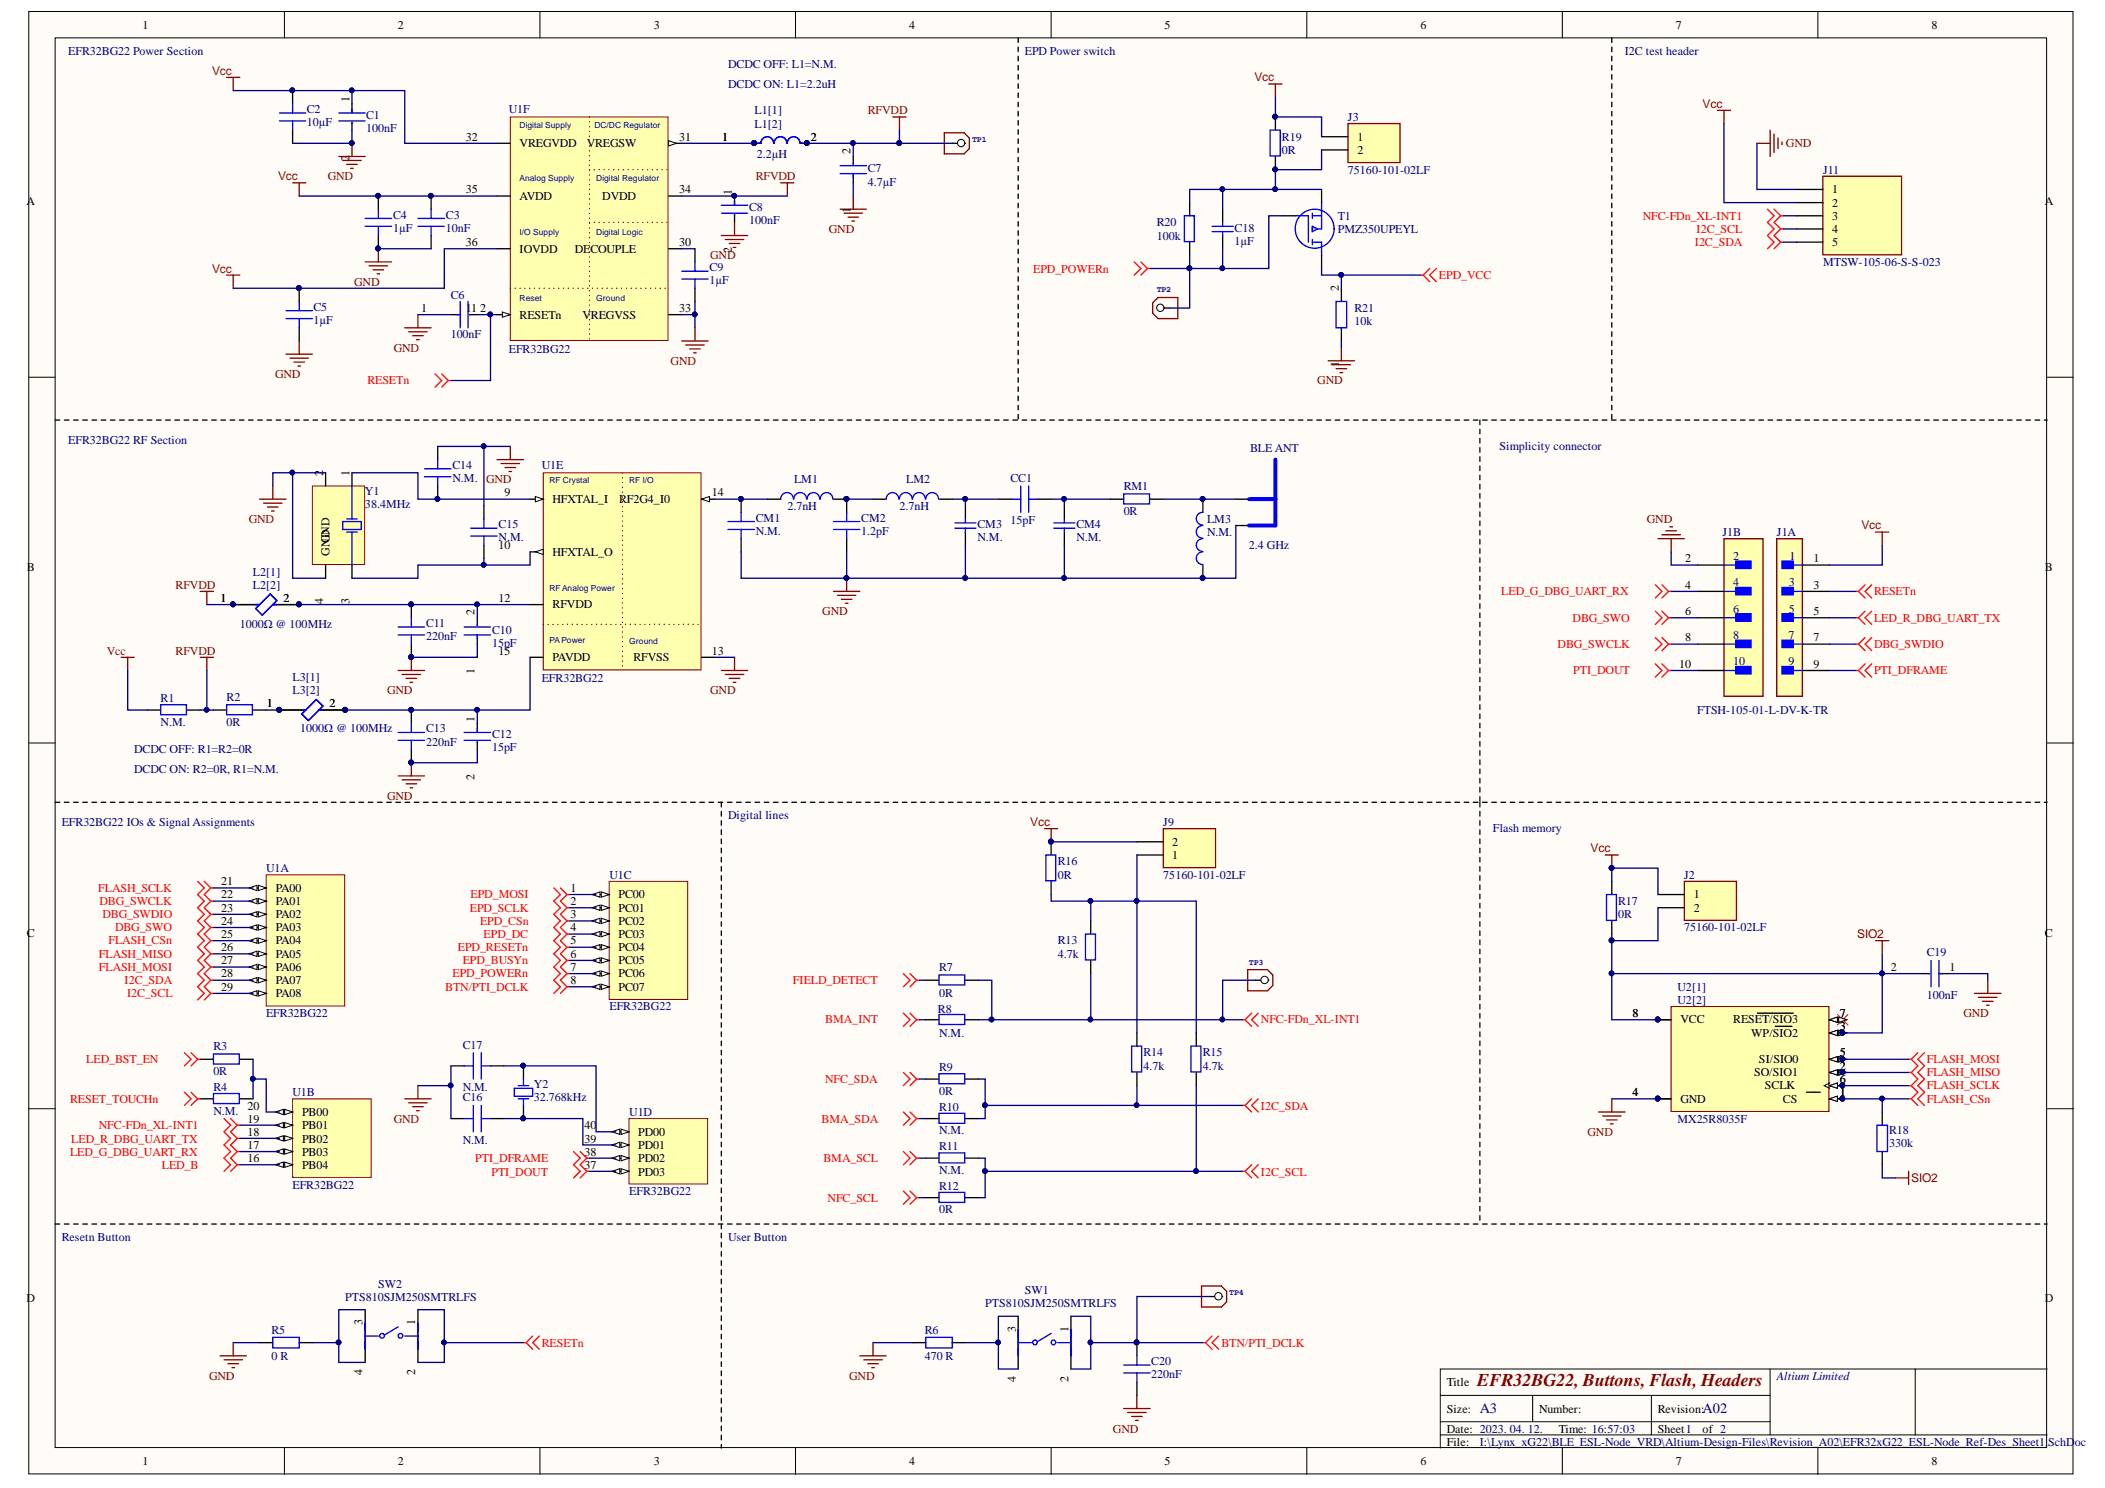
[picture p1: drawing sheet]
<svg xmlns="http://www.w3.org/2000/svg" width="297mm" height="210mm" viewBox="0 0 297 210" stroke-linecap="round" stroke-linejoin="round" font-family="sans-serif">
<defs><g id="words">
<text font-size="2.5" fill="#800000" x="208.5" y="195.6">EFR32BG22,Buttons,Flash,Headers</text>
<g font-size="2" fill="#000080">
<text x="208.8" y="199.4">A3</text>
<text x="240.3" y="199.4">A02</text>
</g>
<g font-size="1.7">
<text x="20.1" y="4.1">1</text>
<text x="56.2" y="4.1">2</text>
<text x="92.3" y="4.1">3</text>
<text x="128.3" y="4.1">4</text>
<text x="164.3" y="4.1">5</text>
<text x="200.4" y="4.1">6</text>
<text x="236.5" y="4.1">7</text>
<text x="272.6" y="4.1">8</text>
<text x="49.3" y="14.4" transform="rotate(-90 49.3 14.4)">1</text>
<text x="49.3" y="22.7" transform="rotate(-90 49.3 22.7)">2</text>
<text x="65.7" y="19.9">32</text>
<text x="73.3" y="20.8">VREGVDD</text>
<text x="82.8" y="20.8">VREGSW</text>
<text x="95.8" y="19.9">31</text>
<text x="101.9" y="19.9">1</text>
<text x="114.4" y="19.9">2</text>
<text x="120" y="21.7" transform="rotate(-90 120 21.7)">2</text>
<text x="191.6" y="19.9">1</text>
<text x="191.6" y="21.7">2</text>
<text x="3.7" y="28.9">A</text>
<text x="65.7" y="27.3">35</text>
<text x="73.3" y="28.2">AVDD</text>
<text x="85" y="28.2">DVDD</text>
<text x="95.8" y="27.3">34</text>
<text x="103.3" y="27.5" transform="rotate(-90 103.3 27.5)">1</text>
<text x="120" y="30" transform="rotate(-90 120 30)">1</text>
<text x="258.5" y="27.3">1</text>
<text x="258.5" y="29.1">2</text>
<text x="288.6" y="28.9">A</text>
<text x="65.7" y="34.7">36</text>
<text x="73.3" y="35.7">IOVDD</text>
<text x="81.1" y="35.7">DE</text>
<text x="83.3" y="35.7">COUPLE</text>
<text x="95.8" y="34.7">30</text>
<text x="103.3" y="35.7" transform="rotate(-90 103.3 35.7)">2</text>
<text x="258.5" y="31">3</text>
<text x="258.5" y="32.9">4</text>
<text x="258.5" y="34.7">5</text>
<text x="188.9" y="41.1" transform="rotate(-90 188.9 41.1)">2</text>
<text x="59.5" y="44">1</text>
<text x="65.7" y="44">11</text>
<text x="67.7" y="44">2</text>
<text x="73.3" y="44.9">RESETn</text>
<text x="82.2" y="44.9">V</text>
<text x="83.4" y="44.9">REGVSS</text>
<text x="95.8" y="44">33</text>
<text x="188.9" y="51.7" transform="rotate(-90 188.9 51.7)">1</text>
<text x="45.6" y="67.1" transform="rotate(-90 45.6 67.1)">2</text>
<text x="49.3" y="67.1" transform="rotate(-90 49.3 67.1)">1</text>
<text x="71.2" y="70">9</text>
<text x="78" y="71">HFXTAL_I</text>
<text x="87.4" y="71">RF2G4_I0</text>
<text x="100.5" y="70">14</text>
<text x="70.4" y="77.5">10</text>
<text x="3.8" y="80.5">B</text>
<text x="46.5" y="78.4" transform="rotate(-90 46.5 78.4)">GNGDND</text>
<text x="78" y="78.4">HFXTAL_O</text>
<text x="237.8" y="79.3">2</text>
<text x="237.8" y="83">4</text>
<text x="255.9" y="79.3">1</text>
<text x="255.9" y="83">3</text>
<text x="288.6" y="80.5">B</text>
<text x="31.1" y="84.9">1</text>
<text x="40" y="84.9">2</text>
<text x="45.6" y="85.2" transform="rotate(-90 45.6 85.2)">4</text>
<text x="49.3" y="85.2" transform="rotate(-90 49.3 85.2)">3</text>
<text x="67" y="86.8" transform="rotate(-90 67 86.8)">2</text>
<text x="70.4" y="84.9">12</text>
<text x="78" y="85.8">RFVDD</text>
<text x="237.8" y="86.8">6</text>
<text x="255.9" y="86.8">5</text>
<text x="67" y="95" transform="rotate(-90 67 95)">1</text>
<text x="70.4" y="92.3">15</text>
<text x="78" y="93.3">PAVDD</text>
<text x="89.4" y="93.3">RFVSS</text>
<text x="100.5" y="92.3">13</text>
<text x="237" y="94.2">10</text>
<text x="237.8" y="90.5">8</text>
<text x="255.9" y="90.5">7</text>
<text x="255.9" y="94.2">9</text>
<text x="37.6" y="99.8">1</text>
<text x="46.5" y="99.8">2</text>
<text x="67" y="101.8" transform="rotate(-90 67 101.8)">1</text>
<text x="67" y="110.1" transform="rotate(-90 67 110.1)">2</text>
<text x="165.4" y="119.3">2</text>
<text x="31.2" y="124.9">21</text>
<text x="38.9" y="125.8">PA00</text>
<text x="80.5" y="125.8">1</text>
<text x="165.4" y="121.1">1</text>
<text x="31.2" y="126.7">22</text>
<text x="31.2" y="128.6">23</text>
<text x="31.2" y="130.4">24</text>
<text x="38.9" y="127.7">PA01</text>
<text x="38.9" y="129.5">PA02</text>
<text x="38.9" y="131.4">PA03</text>
<text x="80.5" y="127.7">2</text>
<text x="80.5" y="129.5">3</text>
<text x="80.5" y="131.4">4</text>
<text x="87.3" y="126.7">PC00</text>
<text x="87.3" y="128.6">PC01</text>
<text x="87.3" y="130.4">PC02</text>
<text x="239" y="126.7">1</text>
<text x="239" y="128.6">2</text>
<text x="3.8" y="132.1">C</text>
<text x="31.2" y="132.3">25</text>
<text x="31.2" y="134.2">26</text>
<text x="31.2" y="136">27</text>
<text x="31.2" y="137.9">28</text>
<text x="38.9" y="133.2">PA04</text>
<text x="38.9" y="135.1">PA05</text>
<text x="38.9" y="136.9">PA06</text>
<text x="80.5" y="133.2">5</text>
<text x="80.5" y="135.1">6</text>
<text x="80.5" y="136.9">7</text>
<text x="87.3" y="132.3">PC03</text>
<text x="87.3" y="134.2">PC04</text>
<text x="87.3" y="136">PC05</text>
<text x="87.3" y="137.9">PC06</text>
<text x="266.8" y="136.9">2</text>
<text x="275.1" y="136.9">1</text>
<text x="288.6" y="132.1">C</text>
<text x="31.2" y="139.7">29</text>
<text x="38.9" y="138.8">PA07</text>
<text x="38.9" y="140.7">PA08</text>
<text x="80.5" y="138.8">8</text>
<text x="87.3" y="139.7">PC07</text>
<text x="230.4" y="143.4">8</text>
<text x="259.6" y="143.4">7</text>
<text x="237.1" y="144.4">VCC</text>
<text x="244.6" y="144.4">RESET/SIO3</text>
<text x="247.1" y="146.2">WP/SIO2</text>
<text x="248.2" y="150">SI/SIO0</text>
<text x="259.6" y="145.3">3</text>
<text x="259.6" y="149">5</text>
<text x="230.4" y="154.6">4</text>
<text x="237.1" y="155.5">GND</text>
<text x="247.5" y="151.8">SO/SIO1</text>
<text x="249.1" y="153.7">SCLK</text>
<text x="251.6" y="155.5">CS</text>
<text x="259.6" y="154.6">1</text>
<text x="259.6" y="150.9">2</text>
<text x="259.6" y="152.7">6</text>
<text x="34.9" y="156.5">20</text>
<text x="34.9" y="158.4">19</text>
<text x="34.9" y="160.3">18</text>
<text x="42.6" y="157.5">PB00</text>
<text x="42.6" y="159.3">PB01</text>
<text x="42.6" y="161.2">PB02</text>
<text x="82.5" y="159.3">40</text>
<text x="82.5" y="161.2">39</text>
<text x="90.1" y="160.3">PD00</text>
<text x="34.9" y="162.1">17</text>
<text x="34.9" y="164">16</text>
<text x="42.6" y="163">PB03</text>
<text x="42.6" y="164.9">PB04</text>
<text x="82.5" y="163">38</text>
<text x="82.5" y="164.9">37</text>
<text x="90.1" y="162.1">PD01</text>
<text x="90.1" y="164">PD02</text>
<text x="90.1" y="165.8">PD03</text>
<text x="3.7" y="183.7">D</text>
<text x="288.6" y="183.7">D</text>
<text x="51.2" y="187" transform="rotate(-90 51.2 187)">3</text>
<text x="58.6" y="187" transform="rotate(-90 58.6 187)">1</text>
<text x="143.3" y="187.9" transform="rotate(-90 143.3 187.9)">3</text>
<text x="150.8" y="187.9" transform="rotate(-90 150.8 187.9)">1</text>
<text x="51.2" y="194" transform="rotate(-90 51.2 194)">4</text>
<text x="58.6" y="194" transform="rotate(-90 58.6 194)">2</text>
<text x="143.3" y="194.9" transform="rotate(-90 143.3 194.9)">4</text>
<text x="150.8" y="194.9" transform="rotate(-90 150.8 194.9)">2</text>
<text x="204.2" y="195.6">Title</text>
<text x="204.2" y="199.3">Size:</text>
<text x="204.2" y="202.1">Date: 2023. 04. 12.</text>
<text x="204.2" y="203.9">File:</text>
<text x="217.2" y="199.3">Number:</text>
<text x="220" y="202.1">Time: 16:57:03</text>
<text x="233.9" y="199.3">Revision:</text>
<text x="233.9" y="202.1">Sheet1</text>
<text x="240.3" y="202.1">of 2</text>
<text x="20.1" y="206.7">1</text>
<text x="56.2" y="206.7">2</text>
<text x="92.3" y="206.7">3</text>
<text x="128.3" y="206.7">4</text>
<text x="164.3" y="206.7">5</text>
<text x="200.4" y="206.7">6</text>
<text x="236.5" y="206.7">7</text>
<text x="272.6" y="206.7">8</text>
</g>
<g font-size="1.7" fill="#000080">
<text x="9.6" y="7.8">EFR32BG22 Power Section</text>
<text x="102.8" y="9.6">DCDC OFF: L1=N.M.</text>
<text x="144.6" y="7.8">EPD Power switch</text>
<text x="229.3" y="7.8">I2C test header</text>
<text x="43.3" y="17.8">10µF</text>
<text x="43.3" y="16">C2</text>
<text x="51.7" y="16.7">C1</text>
<text x="71.8" y="16">U1F</text>
<text x="102.8" y="12.4">DCDC ON: L1=2.2uH</text>
<text x="106.5" y="16.1">L1[1]</text>
<text x="106.5" y="18">L1[2]</text>
<text x="190.2" y="17.1">J3</text>
<text x="51.7" y="18.6">100nF</text>
<text x="106.8" y="22.3">2.2µH</text>
<text x="180.9" y="19.9">R19</text>
<text x="180.9" y="21.7">0R</text>
<text x="105.7" y="29.7">C8</text>
<text x="122.5" y="24.3">C7</text>
<text x="122.5" y="26.2">4.7µF</text>
<text x="190.2" y="24.5">75160-101-02LF</text>
<text x="257.3" y="24.5">J11</text>
<text x="55.5" y="32.7">1µF</text>
<text x="55.5" y="30.8">C4</text>
<text x="62.9" y="32.7">10nF</text>
<text x="62.9" y="30.8">C3</text>
<text x="105.7" y="31.6">100nF</text>
<text x="163.2" y="31.9">R20</text>
<text x="163.2" y="33.8">100k</text>
<text x="174.2" y="32.7">C18</text>
<text x="174.2" y="34.6">1µF</text>
<text x="188.8" y="31">T1</text>
<text x="188.8" y="32.9">PMZ350UPEYL</text>
<text x="100.1" y="40.1">1µF</text>
<text x="100.1" y="38.3">C9</text>
<text x="257.3" y="37.5">MTSW-105-06-S-S-023</text>
<text x="44.2" y="45.7">1µF</text>
<text x="44.2" y="43.8">C5</text>
<text x="63.6" y="42.2">C6</text>
<text x="63.6" y="47.7">100nF</text>
<text x="191.1" y="44">R21</text>
<text x="191.1" y="45.9">10k</text>
<text x="71.8" y="49.8">EFR32BG22</text>
<text x="9.6" y="62.6">EFR32BG22 RF Section</text>
<text x="176.4" y="63.7">BLE ANT</text>
<text x="211.6" y="63.5">Simplicity connector</text>
<text x="51.5" y="71.7">38.4MHz</text>
<text x="51.5" y="69.9">Y1</text>
<text x="63.9" y="68">N.M.</text>
<text x="63.9" y="66.1">C14</text>
<text x="76.5" y="66.1">U1E</text>
<text x="111.1" y="71.9">2.7nH</text>
<text x="112.1" y="68.2">LM1</text>
<text x="126.9" y="71.9">2.7nH</text>
<text x="127.9" y="68.2">LM2</text>
<text x="142.6" y="68">CC1</text>
<text x="158.6" y="69.1">RM1</text>
<text x="70.4" y="76.4">N.M.</text>
<text x="70.4" y="74.5">C15</text>
<text x="106.6" y="75.4">N.M.</text>
<text x="106.6" y="73.6">CM1</text>
<text x="121.5" y="75.4">1.2pF</text>
<text x="121.5" y="73.6">CM2</text>
<text x="137.9" y="74.5">CM3</text>
<text x="137.9" y="76.4">N.M.</text>
<text x="142.6" y="73.9">15pF</text>
<text x="151.9" y="74.5">CM4</text>
<text x="151.9" y="76.4">N.M.</text>
<text x="158.6" y="72.7">0R</text>
<text x="170.3" y="75.6">N.M.</text>
<text x="170.3" y="73.8">LM3</text>
<text x="176.2" y="77.5">2.4 GHz</text>
<text x="243.1" y="75.6">J1B</text>
<text x="250.8" y="75.6">J1A</text>
<text x="35.7" y="81.2">L2[1]</text>
<text x="35.7" y="83">L2[2]</text>
<text x="244.6" y="79">2</text>
<text x="244.6" y="82.7">4</text>
<text x="252.4" y="82.7">3</text>
<text x="252.5" y="79">1</text>
<text x="33.8" y="88.6">1000Ω @ 100MHz</text>
<text x="60.1" y="88.5">C11</text>
<text x="69.4" y="89.4">C10</text>
<text x="244.6" y="86.4">6</text>
<text x="252.4" y="86.4">5</text>
<text x="60.1" y="90.3">220nF</text>
<text x="69.4" y="91.2">15pF</text>
<text x="244.6" y="90.1">8</text>
<text x="244.6" y="93.9">10</text>
<text x="252.4" y="90.1">7</text>
<text x="252.4" y="93.9">9</text>
<text x="22.7" y="99">R1</text>
<text x="32" y="98.8">R2</text>
<text x="41.3" y="96.1">L3[1]</text>
<text x="41.3" y="97.9">L3[2]</text>
<text x="76.5" y="96.2">EFR32BG22</text>
<text x="239.5" y="100.7">FTSH-105-01-L-DV-K-TR</text>
<text x="18.9" y="106.3">DCDC OFF: R1=R2=0R</text>
<text x="22.7" y="102.4">N.M.</text>
<text x="32" y="102.4">0R</text>
<text x="42.4" y="103.3">1000Ω @ 100MHz</text>
<text x="60.1" y="105.2">220nF</text>
<text x="60.1" y="103.3">C13</text>
<text x="69.4" y="104.1">C12</text>
<text x="69.4" y="105.9">15pF</text>
<text x="18.9" y="109.1">DCDC ON: R2=0R, R1=N.M.</text>
<text x="8.7" y="116.5">EFR32BG22 IOs &amp; Signal Assignments</text>
<text x="102.8" y="115.6">Digital lines</text>
<text x="164.2" y="116.5">J9</text>
<text x="210.7" y="117.4">Flash memory</text>
<text x="37.5" y="123">U1A</text>
<text x="86" y="123.9">U1C</text>
<text x="149.3" y="122.1">R16</text>
<text x="149.3" y="123.9">0R</text>
<text x="164.2" y="123.9">75160-101-02LF</text>
<text x="237.6" y="123.9">J2</text>
<text x="228.3" y="127.7">R17</text>
<text x="228.3" y="129.5">0R</text>
<text x="237.6" y="131.4">75160-101-02LF</text>
<text x="132.5" y="136.9">R7</text>
<text x="149.3" y="133.2">R13</text>
<text x="149.3" y="135.1">4.7k</text>
<text x="271.9" y="134.9">C19</text>
<text x="37.5" y="143.4">EFR32BG22</text>
<text x="86" y="142.5">EFR32BG22</text>
<text x="132.4" y="142.9">R8</text>
<text x="132.5" y="140.7">0R</text>
<text x="236.7" y="139.7">U2[1]</text>
<text x="236.7" y="141.6">U2[2]</text>
<text x="271.9" y="140.9">100nF</text>
<text x="30.1" y="148.1">R3</text>
<text x="65.3" y="147.9">C17</text>
<text x="132.5" y="146.2">N.M.</text>
<text x="161.4" y="149">R14</text>
<text x="169.7" y="149">R15</text>
<text x="30.1" y="151.6">0R</text>
<text x="30.1" y="153.9">R4</text>
<text x="41.3" y="154.6">U1B</text>
<text x="65.3" y="153.9">N.M.</text>
<text x="65.3" y="155.4">C16</text>
<text x="75.4" y="155.4">32.768kHz</text>
<text x="75.4" y="153.5">Y2</text>
<text x="132.5" y="151.1">R9</text>
<text x="132.5" y="154.4">0R</text>
<text x="161.4" y="150.9">4.7k</text>
<text x="169.7" y="150.9">4.7k</text>
<text x="30.1" y="157.2">N.M.</text>
<text x="65.3" y="161.4">N.M.</text>
<text x="88.8" y="157.5">U1D</text>
<text x="132.5" y="156.7">R10</text>
<text x="132.5" y="160">N.M.</text>
<text x="236.7" y="158.4">MX25R8035F</text>
<text x="266.6" y="161.9">330k</text>
<text x="266.6" y="160">R18</text>
<text x="41.3" y="167.7">EFR32BG22</text>
<text x="132.5" y="167.9">R12</text>
<text x="132.5" y="162.3">R11</text>
<text x="132.5" y="165.6">N.M.</text>
<text x="88.8" y="168.6">EFR32BG22</text>
<text x="132.5" y="171.2">0R</text>
<text x="8.7" y="175.1">Resetn Button</text>
<text x="102.8" y="175.1">User Button</text>
<text x="48.7" y="183.5">PTS810SJM250SMTRLFS</text>
<text x="53.4" y="181.6">SW2</text>
<text x="139" y="184.4">PTS810SJM250SMTRLFS</text>
<text x="144.6" y="182.6">SW1</text>
<text x="38.3" y="191.9">0 R</text>
<text x="38.3" y="188.1">R5</text>
<text x="130.5" y="191.9">470 R</text>
<text x="130.5" y="188.1">R6</text>
<text x="162.5" y="194.4">220nF</text>
<text x="162.5" y="192.5">C20</text>
<text x="250.8" y="194.6">Altium Limited</text>
<text x="208.8" y="203.9">I:\Lynx_xG22\BLE_ESL-Node_VRD\Altium-Design-Files\Revision_A02\EFR32xG22_ESL-Node_Ref-Des_Sheet1.SchD</text>
<text x="292.8" y="203.9">oc</text>
</g>
<g font-size="1.7" fill="#800000">
<text x="29.9" y="10.6">Vcc</text>
<text x="177" y="11.5">Vcc</text>
<text x="122.5" y="16.1">RFVDD</text>
<text x="240.3" y="15.2">Vcc</text>
<text x="252" y="20.8">GND</text>
<text x="39.2" y="25.4">Vcc</text>
<text x="46.3" y="25.4">GND</text>
<text x="106.6" y="25.4">RFVDD</text>
<text x="117" y="32.9">GND</text>
<text x="29.9" y="38.4">Vcc</text>
<text x="50" y="40.3">GND</text>
<text x="100.2" y="36.6">GND</text>
<text x="38.8" y="53.3">GND</text>
<text x="55.6" y="49.6">GND</text>
<text x="94.6" y="51.5">GND</text>
<text x="185.9" y="54.2">GND</text>
<text x="68.6" y="68.2">GND</text>
<text x="35.1" y="73.8">GND</text>
<text x="232.4" y="73.8">GND</text>
<text x="262.7" y="74.7">Vcc</text>
<text x="24.8" y="83">RFVDD</text>
<text x="116" y="86.8">GND</text>
<text x="15.1" y="92.3">Vcc</text>
<text x="24.8" y="92.3">RFVDD</text>
<text x="54.6" y="97.9">GND</text>
<text x="100.2" y="97.9">GND</text>
<text x="54.6" y="112.8">GND</text>
<text x="145.4" y="116.5">Vcc</text>
<text x="224.4" y="120.2">Vcc</text>
<text x="262.1" y="132.4">SIO2</text>
<text x="277.1" y="143.4">GND</text>
<text x="55.6" y="158.4">GND</text>
<text x="224" y="160.3">GND</text>
<text x="269.7" y="166.8">SIO2</text>
<text x="29.5" y="194.6">GND</text>
<text x="119.8" y="194.6">GND</text>
<text x="157" y="202.1">GND</text>
</g>
<g font-size="1.7" fill="#f00">
<text x="231.8" y="31">NFC-FDn_XL-INT1</text>
<text x="239.2" y="34.7">I2C_SDA</text>
<text x="239.4" y="32.9">I2C_SCL</text>
<text x="145.8" y="38.4">EPD_POWERn</text>
<text x="203.1" y="39.4">EPD_VCC</text>
<text x="51.8" y="54.2">RESETn</text>
<text x="211.8" y="84">LED_G_DBG_UART_RX</text>
<text x="264.5" y="84">RESETn</text>
<text x="221.9" y="87.7">DBG_SWO</text>
<text x="264.5" y="87.7">LED_R_DBG_UART_TX</text>
<text x="219.8" y="91.4">DBG_SWCLK</text>
<text x="222" y="95.1">PTI_DOUT</text>
<text x="264.5" y="91.4">DBG_SWDIO</text>
<text x="264.5" y="95.1">PTI_DFRAME</text>
<text x="13.9" y="125.8">FLASH_SCLK</text>
<text x="14" y="127.7">DBG_SWCLK</text>
<text x="14.5" y="129.5">DBG_SWDIO</text>
<text x="16.2" y="131.4">DBG_SWO</text>
<text x="66.3" y="128.6">EPD_SCLK</text>
<text x="66.4" y="126.7">EPD_MOSI</text>
<text x="67.7" y="130.4">EPD_CSn</text>
<text x="14" y="135.1">FLASH_MISO</text>
<text x="14" y="136.9">FLASH_MOSI</text>
<text x="15.3" y="133.2">FLASH_CSn</text>
<text x="63.9" y="137.9">EPD_POWERn</text>
<text x="64.6" y="134.2">EPD_RESETn</text>
<text x="65.3" y="136">EPD_BUSYn</text>
<text x="68.2" y="132.3">EPD_DC</text>
<text x="17.6" y="138.8">I2C_SDA</text>
<text x="17.9" y="140.7">I2C_SCL</text>
<text x="62.8" y="139.7">BTN/PTI_DCLK</text>
<text x="111.9" y="138.8">FIELD_DETECT</text>
<text x="12.2" y="150">LED_BST_EN</text>
<text x="116.5" y="144.4">BMA_INT</text>
<text x="177.9" y="144.4">NFC-FDn_XL-INT1</text>
<text x="271.9" y="150">FLASH_MOSI</text>
<text x="9.9" y="155.5">RESET_TOUCHn</text>
<text x="116.5" y="152.7">NFC_SDA</text>
<text x="271.9" y="151.8">FLASH_MISO</text>
<text x="271.9" y="153.7">FLASH_SCLK</text>
<text x="271.9" y="155.5">FLASH_CSn</text>
<text x="10.1" y="161.2">LED_R_DBG_UART_TX</text>
<text x="14" y="159.3">NFC-FDn_XL-INT1</text>
<text x="115.9" y="158.4">BMA_SDA</text>
<text x="177.9" y="156.5">I2C_SDA</text>
<text x="9.9" y="163">LED_G_DBG_UART_RX</text>
<text x="22.8" y="164.9">LED_B</text>
<text x="67.1" y="164">PTI_DFRAME</text>
<text x="69.3" y="165.8">PTI_DOUT</text>
<text x="116.2" y="164">BMA_SCL</text>
<text x="177.9" y="165.8">I2C_SCL</text>
<text x="116.8" y="169.6">NFC_SCL</text>
<text x="76.5" y="190">RESETn</text>
<text x="172.4" y="190">BTN/PTI_DCLK</text>
</g>
<g font-size="1.2" fill="#000080">
<text x="73.3" y="18.1">Digital Supply</text>
<text x="83.9" y="18.1">DC/DC Regulator</text>
<text x="137.2" y="20">TP1</text>
<text x="73.3" y="25.5">Analog Supply</text>
<text x="84.1" y="25.5">Digital Regulator</text>
<text x="73.3" y="33.2">I/O Supply</text>
<text x="84.1" y="33.2">Digital Logic</text>
<text x="163.2" y="41.2">TP2</text>
<text x="73.3" y="42.5">Reset</text>
<text x="84.1" y="42.5">Ground</text>
<text x="77.6" y="68.1">RF Crystal</text>
<text x="88.8" y="68.1">RF I/O</text>
<text x="77.6" y="83.4">RF Analog Power</text>
<text x="77.6" y="90.6">PA Power</text>
<text x="88.8" y="90.8">Ground</text>
<text x="176.2" y="136.1">TP3</text>
<text x="173.5" y="182.7">TP4</text>
</g>
</g></defs>
<g fill="#fffcf8" stroke="#000" stroke-width=".14">
<path d="M4.1 1.6h288.4v206.3h-288.4z"/>
<path d="M7.8 5.3h281v198.9h-281z"/>
</g>
<g fill="none" stroke="#000" stroke-width=".14">
<path d="M40.1 1.6v3.7M76.2 1.6v3.7M112.3 1.6v3.7M148.3 1.6v3.7M184.4 1.6v3.7M220.5 1.6v3.7M256.5 1.6v3.7M4.1 53.2h3.7M288.9 53.2h3.7M4.1 104.8h3.7M288.9 104.8h3.7M4.1 156.4h3.7"/>
<path d="M288.9 156.4h3.7M203.2 196.8h46.6M216.3 196.8v3.8M233 196.8v5.6M249.8 193.1v9.3M270.3 193.1h-67.1v11.2M288.9 193.1h-18.6v9.3M40.1 204.3v3.7M76.2 204.3v3.7M112.3 204.3v3.7M148.3 204.3v3.7M184.4 204.3v3.7"/>
<path d="M203.2 202.4h85.7M203.2 200.6h46.6M220.5 204.3v3.7M256.5 204.3v3.7"/>
</g>
<path d="M37.6 123.4h11v18.5h-11z" fill="#ffffb0" stroke="#800000" stroke-width=".14"/>
<path d="M35.7 125.3h1.9" fill="none" stroke="#000" stroke-width=".19"/>
<path d="M36.5 124.9l1.1 .4-1.1 .3z" fill="#fffcf8"/>
<path d="M36.5 124.9l1.1 .4-1.1 .3z" fill="none" stroke="#000" stroke-width=".14"/>
<path d="M35.1 125.3l1.2-.4v.7z" fill="#fffcf8"/>
<path d="M35.1 125.3l1.2-.4v.7z" fill="none" stroke="#000" stroke-width=".14"/>
<path d="M35.7 127.1h1.9" fill="none" stroke="#000" stroke-width=".19"/>
<path d="M36.5 126.7l1.1 .4-1.1 .4z" fill="#fffcf8"/>
<path d="M36.5 126.7l1.1 .4-1.1 .4z" fill="none" stroke="#000" stroke-width=".14"/>
<path d="M35.1 127.1l1.2-.4v.8z" fill="#fffcf8"/>
<path d="M35.1 127.1l1.2-.4v.8z" fill="none" stroke="#000" stroke-width=".14"/>
<path d="M35.7 129h1.9" fill="none" stroke="#000" stroke-width=".19"/>
<path d="M36.5 128.6l1.1 .4-1.1 .3z" fill="#fffcf8"/>
<path d="M36.5 128.6l1.1 .4-1.1 .3z" fill="none" stroke="#000" stroke-width=".14"/>
<path d="M35.1 129l1.2-.4v.7z" fill="#fffcf8"/>
<path d="M35.1 129l1.2-.4v.7z" fill="none" stroke="#000" stroke-width=".14"/>
<path d="M35.7 130.8h1.9" fill="none" stroke="#000" stroke-width=".19"/>
<path d="M36.5 130.5l1.1 .3-1.1 .4z" fill="#fffcf8"/>
<path d="M36.5 130.5l1.1 .3-1.1 .4z" fill="none" stroke="#000" stroke-width=".14"/>
<path d="M35.1 130.8l1.2-.3v.7z" fill="#fffcf8"/>
<path d="M35.1 130.8l1.2-.3v.7z" fill="none" stroke="#000" stroke-width=".14"/>
<path d="M35.7 132.7h1.9" fill="none" stroke="#000" stroke-width=".19"/>
<path d="M36.5 132.3l1.1 .4-1.1 .4z" fill="#fffcf8"/>
<path d="M36.5 132.3l1.1 .4-1.1 .4z" fill="none" stroke="#000" stroke-width=".14"/>
<path d="M35.1 132.7l1.2-.4v.8z" fill="#fffcf8"/>
<path d="M35.1 132.7l1.2-.4v.8z" fill="none" stroke="#000" stroke-width=".14"/>
<path d="M35.7 134.6h1.9" fill="none" stroke="#000" stroke-width=".19"/>
<path d="M36.5 134.2l1.1 .4-1.1 .3z" fill="#fffcf8"/>
<path d="M36.5 134.2l1.1 .4-1.1 .3z" fill="none" stroke="#000" stroke-width=".14"/>
<path d="M35.1 134.6l1.2-.4v.7z" fill="#fffcf8"/>
<path d="M35.1 134.6l1.2-.4v.7z" fill="none" stroke="#000" stroke-width=".14"/>
<path d="M35.7 136.4h1.9" fill="none" stroke="#000" stroke-width=".19"/>
<path d="M36.5 136l1.1 .4-1.1 .4z" fill="#fffcf8"/>
<path d="M36.5 136l1.1 .4-1.1 .4z" fill="none" stroke="#000" stroke-width=".14"/>
<path d="M35.1 136.4l1.2-.4v.8z" fill="#fffcf8"/>
<path d="M35.1 136.4l1.2-.4v.8z" fill="none" stroke="#000" stroke-width=".14"/>
<path d="M35.7 138.3h1.9" fill="none" stroke="#000" stroke-width=".19"/>
<path d="M36.5 137.9l1.1 .4-1.1 .3z" fill="#fffcf8"/>
<path d="M36.5 137.9l1.1 .4-1.1 .3z" fill="none" stroke="#000" stroke-width=".14"/>
<path d="M35.1 138.3l1.2-.4v.7z" fill="#fffcf8"/>
<path d="M35.1 138.3l1.2-.4v.7z" fill="none" stroke="#000" stroke-width=".14"/>
<path d="M35.7 140.1h1.9" fill="none" stroke="#000" stroke-width=".19"/>
<path d="M36.5 139.8l1.1 .3-1.1 .4z" fill="#fffcf8"/>
<path d="M36.5 139.8l1.1 .3-1.1 .4z" fill="none" stroke="#000" stroke-width=".14"/>
<path d="M35.1 140.1l1.2-.3v.7z" fill="#fffcf8"/>
<path d="M35.1 140.1l1.2-.3v.7z" fill="none" stroke="#000" stroke-width=".14"/>
<path d="M41.3 155h11.1v11.1h-11.1z" fill="#ffffb0" stroke="#800000" stroke-width=".14"/>
<path d="M39.4 156.9h1.9" fill="none" stroke="#000" stroke-width=".19"/>
<path d="M40.2 156.5l1.1 .4-1.1 .3z" fill="#fffcf8"/>
<path d="M40.2 156.5l1.1 .4-1.1 .3z" fill="none" stroke="#000" stroke-width=".14"/>
<path d="M38.9 156.9l1.1-.4v.7z" fill="#fffcf8"/>
<path d="M38.9 156.9l1.1-.4v.7z" fill="none" stroke="#000" stroke-width=".14"/>
<path d="M39.4 158.7h1.9" fill="none" stroke="#000" stroke-width=".19"/>
<path d="M40.2 158.4l1.1 .3-1.1 .4z" fill="#fffcf8"/>
<path d="M40.2 158.4l1.1 .3-1.1 .4z" fill="none" stroke="#000" stroke-width=".14"/>
<path d="M38.9 158.7l1.1-.3v.7z" fill="#fffcf8"/>
<path d="M38.9 158.7l1.1-.3v.7z" fill="none" stroke="#000" stroke-width=".14"/>
<path d="M39.4 160.6h1.9" fill="none" stroke="#000" stroke-width=".19"/>
<path d="M40.2 160.2l1.1 .4-1.1 .4z" fill="#fffcf8"/>
<path d="M40.2 160.2l1.1 .4-1.1 .4z" fill="none" stroke="#000" stroke-width=".14"/>
<path d="M38.9 160.6l1.1-.4v.8z" fill="#fffcf8"/>
<path d="M38.9 160.6l1.1-.4v.8z" fill="none" stroke="#000" stroke-width=".14"/>
<path d="M39.4 162.4h1.9" fill="none" stroke="#000" stroke-width=".19"/>
<path d="M40.2 162.1l1.1 .3-1.1 .4z" fill="#fffcf8"/>
<path d="M40.2 162.1l1.1 .3-1.1 .4z" fill="none" stroke="#000" stroke-width=".14"/>
<path d="M38.9 162.4l1.1-.3v.7z" fill="#fffcf8"/>
<path d="M38.9 162.4l1.1-.3v.7z" fill="none" stroke="#000" stroke-width=".14"/>
<path d="M39.4 164.3h1.9" fill="none" stroke="#000" stroke-width=".19"/>
<path d="M40.2 163.9l1.1 .4-1.1 .4z" fill="#fffcf8"/>
<path d="M40.2 163.9l1.1 .4-1.1 .4z" fill="none" stroke="#000" stroke-width=".14"/>
<path d="M38.9 164.3l1.1-.4v.8z" fill="#fffcf8"/>
<path d="M38.9 164.3l1.1-.4v.8z" fill="none" stroke="#000" stroke-width=".14"/>
<path d="M86 124.3h11v16.7h-11z" fill="#ffffb0" stroke="#800000" stroke-width=".14"/>
<path d="M84.1 126.2h1.9" fill="none" stroke="#000" stroke-width=".19"/>
<path d="M84.8 125.8l1.2 .4-1.2 .4z" fill="#fffcf8"/>
<path d="M84.8 125.8l1.2 .4-1.2 .4z" fill="none" stroke="#000" stroke-width=".14"/>
<path d="M83.5 126.2l1.2-.4v.8z" fill="#fffcf8"/>
<path d="M83.5 126.2l1.2-.4v.8z" fill="none" stroke="#000" stroke-width=".14"/>
<path d="M84.1 128h1.9" fill="none" stroke="#000" stroke-width=".19"/>
<path d="M84.8 127.7l1.2 .3-1.2 .4z" fill="#fffcf8"/>
<path d="M84.8 127.7l1.2 .3-1.2 .4z" fill="none" stroke="#000" stroke-width=".14"/>
<path d="M83.5 128l1.2-.3v.7z" fill="#fffcf8"/>
<path d="M83.5 128l1.2-.3v.7z" fill="none" stroke="#000" stroke-width=".14"/>
<path d="M84.1 129.9h1.9" fill="none" stroke="#000" stroke-width=".19"/>
<path d="M84.8 129.5l1.2 .4-1.2 .4z" fill="#fffcf8"/>
<path d="M84.8 129.5l1.2 .4-1.2 .4z" fill="none" stroke="#000" stroke-width=".14"/>
<path d="M83.5 129.9l1.2-.4v.8z" fill="#fffcf8"/>
<path d="M83.5 129.9l1.2-.4v.8z" fill="none" stroke="#000" stroke-width=".14"/>
<path d="M84.1 131.8h1.9" fill="none" stroke="#000" stroke-width=".19"/>
<path d="M84.8 131.4l1.2 .4-1.2 .3z" fill="#fffcf8"/>
<path d="M84.8 131.4l1.2 .4-1.2 .3z" fill="none" stroke="#000" stroke-width=".14"/>
<path d="M83.5 131.8l1.2-.4v.7z" fill="#fffcf8"/>
<path d="M83.5 131.8l1.2-.4v.7z" fill="none" stroke="#000" stroke-width=".14"/>
<path d="M84.1 133.6h1.9" fill="none" stroke="#000" stroke-width=".19"/>
<path d="M84.8 133.3l1.2 .3-1.2 .4z" fill="#fffcf8"/>
<path d="M84.8 133.3l1.2 .3-1.2 .4z" fill="none" stroke="#000" stroke-width=".14"/>
<path d="M83.5 133.6l1.2-.3v.7z" fill="#fffcf8"/>
<path d="M83.5 133.6l1.2-.3v.7z" fill="none" stroke="#000" stroke-width=".14"/>
<path d="M84.1 135.5h1.9" fill="none" stroke="#000" stroke-width=".19"/>
<path d="M84.8 135.1l1.2 .4-1.2 .4z" fill="#fffcf8"/>
<path d="M84.8 135.1l1.2 .4-1.2 .4z" fill="none" stroke="#000" stroke-width=".14"/>
<path d="M83.5 135.5l1.2-.4v.8z" fill="#fffcf8"/>
<path d="M83.5 135.5l1.2-.4v.8z" fill="none" stroke="#000" stroke-width=".14"/>
<path d="M84.1 137.3h1.9" fill="none" stroke="#000" stroke-width=".19"/>
<path d="M84.8 137l1.2 .3-1.2 .4z" fill="#fffcf8"/>
<path d="M84.8 137l1.2 .3-1.2 .4z" fill="none" stroke="#000" stroke-width=".14"/>
<path d="M83.5 137.3l1.2-.3v.7z" fill="#fffcf8"/>
<path d="M83.5 137.3l1.2-.3v.7z" fill="none" stroke="#000" stroke-width=".14"/>
<path d="M84.1 139.2h1.9" fill="none" stroke="#000" stroke-width=".19"/>
<path d="M84.8 138.8l1.2 .4-1.2 .4z" fill="#fffcf8"/>
<path d="M84.8 138.8l1.2 .4-1.2 .4z" fill="none" stroke="#000" stroke-width=".14"/>
<path d="M83.5 139.2l1.2-.4v.8z" fill="#fffcf8"/>
<path d="M83.5 139.2l1.2-.4v.8z" fill="none" stroke="#000" stroke-width=".14"/>
<path d="M88.8 157.8h11.1v9.2h-11.1z" fill="#ffffb0" stroke="#800000" stroke-width=".14"/>
<path d="M86.9 159.7h1.9" fill="none" stroke="#000" stroke-width=".19"/>
<path d="M87.6 159.3l1.2 .4-1.2 .3z" fill="#fffcf8"/>
<path d="M87.6 159.3l1.2 .4-1.2 .3z" fill="none" stroke="#000" stroke-width=".14"/>
<path d="M86.3 159.7l1.2-.4v.7z" fill="#fffcf8"/>
<path d="M86.3 159.7l1.2-.4v.7z" fill="none" stroke="#000" stroke-width=".14"/>
<path d="M86.9 161.5h1.9" fill="none" stroke="#000" stroke-width=".19"/>
<path d="M87.6 161.1l1.2 .4-1.2 .4z" fill="#fffcf8"/>
<path d="M87.6 161.1l1.2 .4-1.2 .4z" fill="none" stroke="#000" stroke-width=".14"/>
<path d="M86.3 161.5l1.2-.4v.8z" fill="#fffcf8"/>
<path d="M86.3 161.5l1.2-.4v.8z" fill="none" stroke="#000" stroke-width=".14"/>
<path d="M86.9 163.4h1.9" fill="none" stroke="#000" stroke-width=".19"/>
<path d="M87.6 163l1.2 .4-1.2 .3z" fill="#fffcf8"/>
<path d="M87.6 163l1.2 .4-1.2 .3z" fill="none" stroke="#000" stroke-width=".14"/>
<path d="M86.3 163.4l1.2-.4v.7z" fill="#fffcf8"/>
<path d="M86.3 163.4l1.2-.4v.7z" fill="none" stroke="#000" stroke-width=".14"/>
<path d="M86.9 165.2h1.9" fill="none" stroke="#000" stroke-width=".19"/>
<path d="M87.6 164.9l1.2 .3-1.2 .4z" fill="#fffcf8"/>
<path d="M87.6 164.9l1.2 .3-1.2 .4z" fill="none" stroke="#000" stroke-width=".14"/>
<path d="M86.3 165.2l1.2-.3v.7z" fill="#fffcf8"/>
<path d="M86.3 165.2l1.2-.3v.7z" fill="none" stroke="#000" stroke-width=".14"/>
<path d="M76.7 66.7h22.2v27.8h-22.2z" fill="#ffffb0" stroke="#800000" stroke-width=".14"/>
<path d="M74.8 70.4h1.9" fill="none" stroke="#000" stroke-width=".19"/>
<path d="M75.5 70l1.2 .4-1.2 .4z" fill="#fffcf8"/>
<path d="M75.5 70l1.2 .4-1.2 .4z" fill="none" stroke="#000" stroke-width=".14"/>
<path d="M74.8 77.8h1.9" fill="none" stroke="#000" stroke-width=".19"/>
<path d="M75.5 77.8l1.2-.3v.7z" fill="#fffcf8"/>
<path d="M75.5 77.8l1.2-.3v.7z" fill="none" stroke="#000" stroke-width=".14"/>
<path d="M99 70.4h1.9" fill="none" stroke="#000" stroke-width=".19"/>
<path d="M99 70.4l1.1-.4v.8z" fill="#fffcf8"/>
<path d="M99 70.4l1.1-.4v.8z" fill="none" stroke="#000" stroke-width=".14"/>
<path d="M74.8 85.3h1.9M74.8 92.7h1.9M99 92.7h1.9" fill="none" stroke="#000" stroke-width=".19"/>
<path d="M87.8 66.7v27.9M76.7 88.1h22.3" fill="none" stroke="#980000" stroke-width=".19" stroke-dasharray="0 .6"/>
<path d="M72 16.5h22.3v31.5h-22.3z" fill="#ffffb0" stroke="#800000" stroke-width=".14"/>
<path d="M70.1 44.4h1.9" fill="none" stroke="#000" stroke-width=".19"/>
<path d="M70.9 44l1.1 .4-1.1 .4z" fill="#fffcf8"/>
<path d="M70.9 44l1.1 .4-1.1 .4z" fill="none" stroke="#000" stroke-width=".14"/>
<path d="M70.1 20.2h1.9M70.1 27.7h1.9M70.1 35.1h1.9M94.3 20.2h1.9M94.3 44.4h1.9" fill="none" stroke="#000" stroke-width=".19"/>
<path d="M94.3 19.8l1.2 .4-1.2 .4z" fill="#fffcf8"/>
<path d="M94.3 19.8l1.2 .4-1.2 .4z" fill="none" stroke="#000" stroke-width=".14"/>
<g fill="none" stroke="#000" stroke-width=".19">
<path d="M49.7 14.6v1.3M49.7 17.2v1.2M60.8 27.7v1.8M60.8 33.2v1.9M94.3 35.1h1.9M94.3 27.7h1.9M98.1 35.1v1.8M103.7 27.7v1.3M103.7 30.3v1.1M42.2 40.7v1.8M42.2 46.2v1.9M98.1 40.7v1.8"/>
<path d="M104.6 70.4v1.9M104.6 76v1.8M108.3 70.4h1.9M117.6 70.4h1.9v1.9M119.5 76v1.8M140.9 70.4h1.8M146.5 70.4h1.8M150.2 71.3v1.9M150.2 75.1v1.8M174.4 70.4h1.9M174.4 74.1h1.9M73.9 150.4v1.8"/>
<path d="M73.9 155.9v1.9M36.6 189.4h1.9M42.2 189.4h1.9M128.8 189.4h1.8M134.4 189.4h1.8M160.4 189.4v1.9M160.4 195v1.8"/>
</g>
<path d="M83.2 16.5v31.6M83.2 31.4h11.1M83.2 23.9h11.1M72 40.7h22.3" fill="none" stroke="#980000" stroke-width=".19" stroke-dasharray="0 .6"/>
<g fill="none" stroke="#800000" stroke-width=".19">
<path d="M32 10.9h1.8M32.9 10.9v1.9M126 16.5h1.9M126.9 16.5v1.9M32 38.8h1.8M32.9 38.8v1.9M41.3 25.8h1.9M42.2 25.8v1.9M47.8 22.1h3.7M48.4 22.6h2.6M48.9 23.2h1.5M49.5 23.7h.4"/>
<path d="M49.7 20.2v1.9M51.5 36.9h3.8M52.1 37.5h2.6M52.6 38.1h1.5M53.2 38.6h.4M53.4 35.1v1.8M101.8 33.2h3.7M102.3 33.8h2.7M102.9 34.3h1.5M103.5 34.9h.3M103.7 31.4v1.8M110.2 25.8h1.8"/>
<path d="M111.1 25.8v1.9M118.5 29.5h3.8M119.1 30.1h2.6M119.7 30.6h1.4M120.2 31.2h.4M120.4 27.7v1.8M40.4 50h3.7M40.9 50.5h2.6M41.5 51.1h1.5M42 51.6h.4M42.2 48.1v1.9M96.2 48.1h3.7"/>
<path d="M96.8 48.7h2.6M97.3 49.2h1.5M97.9 49.8h.4M98.1 46.2v1.9M36.6 70.4h3.8M37.2 71h2.6M37.8 71.5h1.4M38.3 72.1h.4M38.5 68.6v1.8M28.3 83.4h1.8M29.2 83.4v1.9M56.2 94.6h3.7"/>
<path d="M56.7 95.1h2.6M57.3 95.7h1.5M57.9 96.3h.3M58 92.7v1.9M101.8 94.6h3.7M102.3 95.1h2.7M102.9 95.7h1.5M103.5 96.3h.3M103.7 92.7v1.9M117.6 83.4h3.7M118.2 84h2.6M118.7 84.5h1.5"/>
<path d="M119.3 85.1h.4M119.5 81.6v1.8M56.2 109.5h3.7M56.7 110h2.6M57.3 110.6h1.5M57.9 111.1h.3M58 107.6v1.9M31.1 191.3h3.7M31.6 191.8h2.6M32.2 192.4h1.5M32.7 192.9h.4M32.9 189.4v1.9"/>
<path d="M121.3 191.3h3.8M121.9 191.8h2.6M122.5 192.4h1.4M123 192.9h.4M123.2 189.4v1.9M158.6 198.7h3.7M159.1 199.3h2.6M159.7 199.8h1.5M160.4 196.8v1.9M160.2 200.4h.4"/>
</g>
<g fill="none" stroke="#00f" stroke-width=".19">
<path d="M47.8 15.9h3.7M47.8 17.1h3.7M49.7 15.4v.5M49.7 17.2v.2M59 30.8h3.7M59 31.9h3.7M60.8 29.5v1.3M60.8 31.9v1.3M96.2 39.4h3.7M96.2 38.2h3.7M98.1 36.9v1.3M98.1 39.4v1.3"/>
<path d="M101.8 29h3.7M101.8 30.1h3.7M103.7 28.4v.6M103.7 30.3v.1M40.4 43.8h3.7M40.4 44.9h3.7M42.2 42.5v1.3M42.2 44.9v1.3M102.7 73.6h3.7M102.7 74.7h3.7M104.6 72.3v1.3M104.6 74.7v1.3"/>
<path d="M112 70.4a.89 .89 0 0 0-.9-.9 .89 .89 0 0 0-.9 .9M113.8 70.4a.89 .89 0 0 0-.9-.9 .89 .89 0 0 0-.9 .9M115.7 70.4a.88 .88 0 0 0-.9-.9 .88 .88 0 0 0-.9 .9M117.5 70.4a.88 .88 0 0 0-.9-.9 .88 .88 0 0 0-.8 .9M117.6 73.6h3.7M117.6 74.7h3.7M119.5 72.3v1.3M119.5 74.7v1.3M142.7 70.4h1.3M144 68.6v3.7M145.2 68.6v3.7M145.2 70.4h1.3"/>
<path d="M148.7 74.5h3M148.7 73.8h3M150.2 73.2v.6M150.2 74.5v.6M72.6 153.5h2.6v1.1h-2.6zM73.1 153.1h1.5M73.1 155h1.5M73.9 152.2v.9M73.9 155v.9M38.5 188.7h3.7v1.4h-3.7zM130.6 188.7h3.8v1.4h-3.8zM158.6 192.6h3.7"/>
<path d="M158.6 193.7h3.7M160.4 191.3v1.3M160.4 193.7v1.3"/>
</g>
<g fill="#000080" stroke="#000080" stroke-width=".14">
<circle cx="49.6" cy="20.2" r=".33"/>
<circle cx="103.6" cy="27.6" r=".33"/>
<circle cx="60.8" cy="27.6" r=".33"/>
<circle cx="53.3" cy="35.1" r=".33"/>
<circle cx="42.2" cy="40.6" r=".33"/>
<circle cx="73.8" cy="157.8" r=".33"/>
<circle cx="73.8" cy="150.3" r=".33"/>
<circle cx="58" cy="92.7" r=".33"/>
<circle cx="58" cy="107.6" r=".33"/>
<circle cx="104.5" cy="70.4" r=".33"/>
<circle cx="119.4" cy="70.4" r=".33"/>
<circle cx="119.4" cy="81.5" r=".33"/>
<circle cx="160.4" cy="189.4" r=".33"/>
</g>
<path d="M176.3 70.4h3.7M180 64.8v9.3h-3.7" fill="none" stroke="#000bff" stroke-width=".56"/>
<g fill="none" stroke="#f00" stroke-width=".19">
<path d="M200.5 38.8h.3M200.8 38.8l1 .9M201.8 37.9l-1 .9M202.7 37.9l-.9 .9 .9 .9M78.1 138.3l1 .9-1 .9M79.1 138.3l.9 .9M80 139.2l-.9 .9M80 139.2h.4M127.5 137.3l.9 1-.9 .9M128.4 137.3l.9 1M129.3 138.3l-.9 .9M129.3 138.3h.4"/>
<path d="M31.6 159.7l.9 .9-.9 .9 .9 .9-.9 1 .9 .9-.9 .9M32.5 159.7l1 .9M127.5 142.9l.9 .9-.9 1M127.5 151.3l.9 .9-.9 .9M127.5 156.9l.9 .9-.9 .9M128.4 142.9l.9 .9M128.4 151.3l.9 .9M128.4 156.9l.9 .9M129.3 143.8l-.9 1M129.3 143.8h.4M129.3 152.2l-.9 .9M129.3 152.2h.4"/>
<path d="M129.3 157.8l-.9 .9M129.3 157.8h.4M33.5 160.6l-1 .9 1 .9M33.5 160.6h.3M33.5 162.4l-1 1 1 .9M33.5 162.4h.3M33.5 164.3l-1 .9M33.5 164.3h.3M127.5 168l.9 .9-.9 1M127.5 162.4l.9 1-.9 .9M128.4 168l.9 .9M128.4 162.4l.9 1"/>
<path d="M129.3 168.9l-.9 1M129.3 168.9h.4M129.3 163.4l-.9 .9M129.3 163.4h.4M73.9 189.4h.3M74.2 189.4l1 .9M75.2 188.5l-1 .9M76.1 188.5l-.9 .9 .9 .9M169.7 189.4h.4M170.1 189.4l.9 .9M171 188.5l-.9 .9M172 188.5l-1 .9 1 .9"/>
</g>
<path d="M250.7 76h3.6v22.2h-3.6z" fill="#ffffb0" stroke="#800000" stroke-width=".19"/>
<g fill="#00f" stroke="#00f" stroke-width=".19">
<path d="M251.5 79.2h1.6v1h-1.6z"/>
<path d="M251.5 82.9h1.6v1h-1.6z"/>
<path d="M251.5 86.6h1.6v1h-1.6z"/>
<path d="M251.5 90.3h1.6v1h-1.6z"/>
<path d="M251.5 94h1.6v1.1h-1.6z"/>
</g>
<path d="M253.1 79.7h1.3M253.1 83.4h1.3M253.1 87.1h1.3M253.1 90.9h1.3M253.1 94.6h1.3" fill="none" stroke="#00f" stroke-width=".19"/>
<path d="M254.4 79.7h3.8M254.4 83.4h3.8M254.4 87.1h3.8M254.4 90.9h3.8M254.4 94.6h3.8" fill="none" stroke="#000" stroke-width=".19"/>
<path d="M243.3 76h5.5v22.2h-5.5z" fill="#ffffb0" stroke="#800000" stroke-width=".19"/>
<g fill="#00f" stroke="#00f" stroke-width=".19">
<path d="M244.9 79.2h2.2v1h-2.2z"/>
<path d="M244.9 82.9h2.2v1h-2.2z"/>
<path d="M244.9 86.6h2.2v1h-2.2z"/>
<path d="M244.9 90.3h2.2v1h-2.2z"/>
<path d="M244.9 94h2.2v1.1h-2.2z"/>
</g>
<path d="M243.3 79.7h2.2M243.3 83.4h2.2M243.3 87.1h2.2M243.3 90.9h2.2M243.3 94.6h2.2M264.9 158.7h1.4v3.7h-1.4z" fill="none" stroke="#00f" stroke-width=".19"/>
<path d="M239.5 79.7h3.8M239.5 83.4h3.8M239.5 87.1h3.8M239.5 90.9h3.8M239.5 94.6h3.8M265.6 156.9v1.8M265.6 162.4v1.9" fill="none" stroke="#000" stroke-width=".19"/>
<g fill="none" stroke="#800000" stroke-width=".19">
<path d="M234 76h3.7M234.5 75.4h2.6M235.1 74.9h1.5M235.6 74.3h.4M235.8 76v1.8M264.7 75.1h1.8M265.6 75.1v1.8M226.5 120.6h1.9M227.4 120.6v1.9M225.6 156.9h3.7M226.1 157.4h2.6M226.7 158h1.5"/>
<path d="M227.3 158.5h.3M227.4 155v1.9"/>
</g>
<circle cx="227.4" cy="122.4" r=".33" fill="#000080" stroke="#000080" stroke-width=".14"/>
<path d="M235.8 142h22.3v14.8h-22.3z" fill="#ffffb0" stroke="#800000" stroke-width=".14"/>
<path d="M234 143.8h1.8M258.2 155h1.8" fill="none" stroke="#000" stroke-width=".19"/>
<circle cx="233.9" cy="143.8" r=".33" fill="#000080" stroke="#000080" stroke-width=".14"/>
<path d="M258.2 155l1.1-.4v.8z" fill="#fffcf8"/>
<path d="M258.2 155l1.1-.4v.8z" fill="none" stroke="#000" stroke-width=".14"/>
<path d="M254.9 154.1h1M256 154.1h.9M258.2 143.8h1.8" fill="none" stroke="#000" stroke-width=".19"/>
<circle cx="260" cy="155" r=".33" fill="#000080" stroke="#000080" stroke-width=".14"/>
<path d="M258.2 143.8l1.1-.3v.7z" fill="#fffcf8"/>
<path d="M258.2 143.8l1.1-.3v.7z" fill="none" stroke="#000" stroke-width=".14"/>
<path d="M259.5 143.5l1.1 .3-1.1 .4z" fill="#fffcf8"/>
<path d="M259.5 143.5l1.1 .3-1.1 .4z" fill="none" stroke="#000" stroke-width=".14"/>
<path d="M248 142.9h2.9M251 142.9h2.1M258.2 151.3h1.8" fill="none" stroke="#000" stroke-width=".19"/>
<path d="M258.2 151.3l1.1-.4v.8z" fill="#fffcf8"/>
<path d="M258.2 151.3l1.1-.4v.8z" fill="none" stroke="#000" stroke-width=".14"/>
<path d="M259.5 150.9l1.1 .4-1.1 .4z" fill="#fffcf8"/>
<path d="M258.2 152.8l-.8 .3 .8 .4M259.5 150.9l1.1 .4-1.1 .4z" fill="none" stroke="#000" stroke-width=".14"/>
<circle cx="260" cy="151.2" r=".33" fill="#000080" stroke="#000080" stroke-width=".14"/>
<path d="M258.2 153.1h1.8" fill="none" stroke="#000" stroke-width=".19"/>
<path d="M258.2 153.1l1.1-.3v.7z" fill="#fffcf8"/>
<path d="M258.2 153.1l1.1-.3v.7z" fill="none" stroke="#000" stroke-width=".14"/>
<circle cx="260" cy="153.1" r=".33" fill="#000080" stroke="#000080" stroke-width=".14"/>
<path d="M258.2 145.7h1.8" fill="none" stroke="#000" stroke-width=".19"/>
<path d="M258.2 145.7l1.1-.4v.8z" fill="#fffcf8"/>
<path d="M258.2 145.7l1.1-.4v.8z" fill="none" stroke="#000" stroke-width=".14"/>
<path d="M259.5 145.3l1.1 .4-1.1 .4z" fill="#fffcf8"/>
<path d="M259.5 145.3l1.1 .4-1.1 .4z" fill="none" stroke="#000" stroke-width=".14"/>
<path d="M250.5 144.8h2.4M258.2 149.4h1.8" fill="none" stroke="#000" stroke-width=".19"/>
<circle cx="260" cy="145.7" r=".33" fill="#000080" stroke="#000080" stroke-width=".14"/>
<path d="M258.2 149.4l1.1-.3v.7z" fill="#fffcf8"/>
<path d="M258.2 149.4l1.1-.3v.7z" fill="none" stroke="#000" stroke-width=".14"/>
<path d="M259.5 149.1l1.1 .3-1.1 .4z" fill="#fffcf8"/>
<path d="M259.5 149.1l1.1 .3-1.1 .4z" fill="none" stroke="#000" stroke-width=".14"/>
<g fill="#000080" stroke="#000080" stroke-width=".14">
<circle cx="260" cy="149.4" r=".33"/>
<circle cx="233.9" cy="155" r=".33"/>
<circle cx="233.9" cy="143.8" r=".33"/>
<circle cx="260" cy="155" r=".33"/>
<circle cx="260" cy="151.2" r=".33"/>
<circle cx="260" cy="153.1" r=".33"/>
<circle cx="260" cy="145.7" r=".33"/>
<circle cx="32.9" cy="85.2" r=".33"/>
<circle cx="42.2" cy="85.2" r=".33"/>
<circle cx="41.2" cy="12.7" r=".33"/>
<circle cx="53.3" cy="35.1" r=".33"/>
<circle cx="53.3" cy="27.6" r=".33"/>
</g>
<g fill="none" stroke="#000" stroke-width=".19">
<path d="M41.3 12.8v1.8M41.3 18.4v1.8M53.4 27.7v1.8M53.4 33.2v1.9M120.4 22.1v1.1M120.4 24.5v1.3M123.2 70.4h1.9M132.5 70.4h1.9M136.2 71.3v1.9M136.2 75.1v1.8M32.9 85.3h3.7M38.5 85.3h3.7"/>
<path d="M234 155h1.8"/>
</g>
<path d="M264.7 132.7h1.8M265.6 132.7v1.9" fill="none" stroke="#800000" stroke-width=".19"/>
<path d="M259.3 143.1l1.5 1.5M260.8 143.1l-1.5 1.5" fill="none" stroke="#f00" stroke-width=".14"/>
<g fill="none" stroke="#00f" stroke-width=".19">
<path d="M39.4 17.1h3.8M39.4 15.9h3.8M41.3 14.6v1.3M41.3 17.1v1.3M51.5 31.9h3.8M51.5 30.8h3.8M53.4 29.5v1.3M53.4 31.9v1.3M118.5 24.5h3.8M118.5 23.4h3.8M120.4 23v.2M120.4 24.5v.5"/>
<path d="M126.8 70.4a.88 .88 0 0 0-.9-.9 .88 .88 0 0 0-.8 .9M128.7 70.4a.89 .89 0 0 0-.9-.9 .89 .89 0 0 0-.9 .9M130.6 70.4a.89 .89 0 0 0-.9-.9 .89 .89 0 0 0-.9 .9M132.4 70.4a.89 .89 0 0 0-.9-.9 .89 .89 0 0 0-.9 .9M134.7 74.5h3M134.7 73.8h3M136.2 73.2v.6M136.2 74.5v.6M36.1 85.8l2-2 1 .9-2.1 2.1zM36.1 85.3h.5M38.5 85.3h.6"/>
</g>
<path d="M257.2 24.9h11.1v11h-11.1z" fill="#ffffb0" stroke="#800000" stroke-width=".19"/>
<g fill="none" stroke="#000" stroke-width=".19">
<path d="M167.9 28.6v1.8M167.9 34.2v1.8M180.9 30.4h1.9M186.5 26.7v1.9M186.5 36v1.9M253.5 26.7h3.7M253.5 28.6h3.7M253.5 30.4h3.7M253.5 32.3h3.7M253.5 34.2h3.7M153.9 129.9v1.9M153.9 135.5v1.8"/>
<path d="M160.4 145.7v1.9M160.4 151.3v1.8M168.8 145.7v1.9M168.8 151.3v1.8"/>
</g>
<g fill="none" stroke="#f00" stroke-width=".19">
<path d="M160.1 36.9l.9 1-.9 .9M161 36.9l.9 1M161.9 37.9l-.9 .9M161.9 37.9h.4M249.4 29.5l.9 .9-.9 1 .9 .9-.9 .9 .9 1-.9 .9M250.3 29.5l1 .9M251.3 34.2l-1 .9M251.3 32.3l-1 .9 1 1M251.3 34.2h.3M251.3 30.4l-1 1 1 .9M251.3 32.3h.3M251.3 30.4h.3"/>
<path d="M31.6 157.8l.9 .9-.9 1M32.5 157.8l1 .9M33.5 158.7l-1 1M33.5 158.7h.3M175.3 155.9h.4M175.3 143.8h.4M175.7 155.9l.9 1M175.7 143.8l.9 1M176.6 155l-.9 .9M176.6 142.9l-.9 .9M177.6 155l-1 .9 1 1M177.6 142.9l-1 .9 1 1"/>
<path d="M175.3 165.2h.4M175.7 165.2l.9 1M176.6 164.3l-.9 .9M177.6 164.3l-1 .9 1 1"/>
</g>
<path d="M242.3 15.6h1.9M243.3 15.6v1.8M249.8 18.4v3.7M250.3 18.9v2.6M250.9 19.5v1.5M247.9 20.2h1.9M251.5 20v.4" fill="none" stroke="#800000" stroke-width=".19"/>
<g fill="none" stroke="#00f" stroke-width=".19">
<path d="M167.1 30.4h1.4v3.7h-1.4zM182.8 30.4h1.8v3.8M185.2 34.2h1.3v1.8M185.2 30.4h1.3M185.2 30.1v.7M185.2 31.9v.8M185.2 33.8v.7M186.5 28.6v3.7h-1.3M153.2 131.8h1.4v3.6h-1.4zM159.7 147.6h1.4v3.6h-1.4zM168.1 147.6h1.4v3.6h-1.4z"/>
<circle cx="185.5" cy="32.3" r="2.75"/>
</g>
<path d="M185.2 31.9l.7 .4-.7 .4z" fill="#c0c0c0"/>
<g fill="none" stroke="#00f" stroke-width=".19">
<path d="M109.2 20.2a.89 .89 0 0 0-.9-.9 .89 .89 0 0 0-.9 .9h-.4M111 20.2a.89 .89 0 0 0-.9-.9 .89 .89 0 0 0-.9 .9M112.9 20.2a.89 .89 0 0 0-.9-.9 .89 .89 0 0 0-.9 .9M113 20.2h.1M185.2 31.9l.7 .4-.7 .4zM188.5 42.5h1.5v3.7h-1.5zM169.7 77.9a.89 .89 0 0 0-.9 .8 .89 .89 0 0 0 .9 .9M169.7 76a.89 .89 0 0 0-.9 .9 .89 .89 0 0 0 .9 .9M169.7 74.1a.89 .89 0 0 0-.9 .9 .89 .89 0 0 0 .9 .9M169.7 72.3a.89 .89 0 0 0-.9 .9 .89 .89 0 0 0 .9 .9M32 99.4h3.6v1.4h-3.6zM51.5 188.5h1.9"/>
<path d="M51.5 186.6v3.7M56.2 187.2l-1.9 1.1M57.1 188.5h1.9M59 186.6v3.7M143.7 189.4h1.8M143.7 187.5v3.8M148.3 188.1l-1.8 1.1M149.3 189.4h1.8M151.1 187.5v3.8"/>
<circle cx="53.9" cy="188.4" r=".33"/>
<circle cx="56.5" cy="188.4" r=".33"/>
<circle cx="146" cy="189.4" r=".33"/>
<circle cx="148.6" cy="189.4" r=".33"/>
</g>
<path d="M106.4 20.2h1M113 20.2h.9M189.3 40.7v1.8M189.3 46.2v1.9M169.7 70.4v1.9M169.7 79.7v1.9M30.1 100.2h1.9M35.7 100.2h1.9M51.5 184.8v7.4M59 184.8v7.4M143.7 185.7v7.4M151.1 185.7v7.4" fill="none" stroke="#000" stroke-width=".19"/>
<path d="M187.4 50.9h3.7M188 51.4h2.6M188.5 52h1.5M189.1 52.6h.4M189.3 49v1.9M267.5 166.2h1.8M269.3 165.2v1.9" fill="none" stroke="#800000" stroke-width=".19"/>
<g fill="none" stroke="#f00" stroke-width=".19">
<path d="M61.4 52.8l.9 .9-.9 .9M62.3 52.8l1 .9M63.3 53.7l-1 .9M63.3 53.7h.3M233.6 82.5l.9 .9-.9 1M233.6 86.2l.9 .9-.9 1M233.6 89.9l.9 1-.9 .9M233.6 93.7l.9 .9-.9 .9M234.5 82.5l.9 .9M234.5 86.2l.9 .9M234.5 89.9l.9 1M234.5 93.7l.9 .9"/>
<path d="M235.4 83.4l-.9 1M235.4 83.4h.4M235.4 87.1l-.9 1M235.4 87.1h.4M235.4 90.9l-.9 .9M235.4 90.9h.4M235.4 94.6l-.9 .9M235.4 94.6h.4M261.9 83.4h.4M261.9 87.1h.4M261.9 90.9h.4M261.9 94.6h.4"/>
<path d="M262.3 83.4l.9 1M262.3 87.1l.9 1M262.3 90.9l.9 .9M262.3 94.6l.9 .9M263.2 82.5l-.9 .9M263.2 86.2l-.9 .9M263.2 89.9l-.9 1M263.2 93.7l-.9 .9M264.1 82.5l-.9 .9 .9 1M264.1 86.2l-.9 .9 .9 1M264.1 89.9l-.9 1 .9 .9M264.1 93.7l-.9 .9 .9 .9"/>
<path d="M27.9 124.3l.9 1-.9 .9 .9 .9-.9 .9 .9 1-.9 .9 .9 .9-.9 1 .9 .9-.9 .9 .9 1-.9 .9 .9 .9-.9 .9 .9 1-.9 .9 .9 .9-.9 1M28.8 124.3l.9 1M29.7 125.3l-.9 .9 .9 .9M29.7 125.3h.4M29.7 127.1l-.9 .9 .9 1M29.7 127.1h.4M29.7 129l-.9 .9 .9 .9M29.7 129h.4M29.7 130.8l-.9 1 .9 .9M29.7 130.8h.4M29.7 132.7l-.9 .9 .9 1M29.7 132.7h.4"/>
<path d="M29.7 134.6l-.9 .9 .9 .9M29.7 134.6h.4M29.7 136.4l-.9 .9 .9 1M29.7 136.4h.4M29.7 138.3l-.9 .9 .9 .9M29.7 138.3h.4M78.1 125.3l1 .9-1 .9 1 .9-1 1 1 .9-1 .9 1 1-1 .9 1 .9-1 1 1 .9-1 .9 1 .9-1 1M79.1 125.3l.9 .9M80 126.2l-.9 .9 .9 .9M80 126.2h.4M80 128l-.9 1 .9 .9M80 128h.4"/>
<path d="M80 129.9l-.9 .9 .9 1M80 129.9h.4M80 131.8l-.9 .9 .9 .9M80 131.8h.4M80 133.6l-.9 1 .9 .9M80 133.6h.4M80 135.5l-.9 .9 .9 .9M80 135.5h.4M80 137.3l-.9 1M80 137.3h.4M29.7 140.1l-.9 1M29.7 140.1h.4"/>
<path d="M269.3 149.4h.4M269.3 151.3h.4M269.3 153.1h.4M269.3 155h.4M269.7 149.4l.9 1-.9 .9M269.7 151.3l.9 .9-.9 .9M269.7 153.1l.9 1-.9 .9M269.7 155l.9 .9M270.6 148.5l-.9 .9M271.6 148.5l-1 .9 1 1-1 .9 1 .9-1 .9 1 1-1 .9 1 .9M80.9 162.4l1 1-1 .9 1 .9-1 1M81.9 162.4l.9 1"/>
<path d="M82.8 163.4l-.9 .9 .9 .9M82.8 163.4h.4M82.8 165.2l-.9 1M82.8 165.2h.4"/>
</g>
<g fill="#000080" stroke="#000080" stroke-width=".14">
<circle cx="106.4" cy="20.2" r=".33"/>
<circle cx="113.8" cy="20.2" r=".33"/>
<circle cx="169.7" cy="81.5" r=".33"/>
<circle cx="169.7" cy="70.4" r=".33"/>
</g>
<path d="M44.1 68.6h7.4v11h-7.4z" fill="#ffffb0" stroke="#800000" stroke-width=".14"/>
<g fill="none" stroke="#000" stroke-width=".19">
<path d="M45.9 66.7v1.9M45.9 79.7v1.9M49.7 66.7v1.9M49.7 79.7v1.9M61.8 63v1.8M61.8 68.6v1.8M68.3 71.3v1.9M68.3 76.9v1.9M58 85.3v1.8M58 90.9v1.8M67.4 87.1v1.2M67.4 89.6v1.3"/>
<path d="M58 100.2v1.8M58 105.7v1.9M67.4 102v1.3M67.4 104.6v1.1M63.6 150.4h1.9M63.6 157.8h1.9M69.2 150.4h1.9M69.2 157.8h1.9"/>
</g>
<g fill="none" stroke="#00f" stroke-width=".19">
<path d="M48.4 73.6h2.6v1.1h-2.6zM48.9 75.1h1.5M48.9 73.2h1.5M49.7 68.6v4.6M49.7 75.1v4.6M59.9 67.3h3.7M59.9 66.1h3.7M61.8 64.8v1.3M61.8 67.3v1.3M66.4 75.6h3.7M66.4 74.5h3.7M68.3 73.2v1.3"/>
<path d="M68.3 75.6v1.3M56.2 89.6h3.7M56.2 88.4h3.7M58 87.1v1.3M58 89.6v1.3M65.5 89.6h3.7M65.5 88.4h3.7M67.4 88.1v.2M67.4 89.6v.5M56.2 103.3h3.7M56.2 104.4h3.7M58 102v1.3"/>
<path d="M58 104.4v1.3M65.5 103.3h3.7M65.5 104.4h3.7M67.4 102.8v.5M67.4 104.6v.2M65.5 150.4h1.3M65.5 157.8h1.3M66.8 148.5v3.7M66.8 155.9v3.8M67.9 148.5v3.7M67.9 155.9v3.8M67.9 150.4h1.3"/>
<path d="M67.9 157.8h1.3"/>
</g>
<path d="M70.1 64.8h3.8M70.7 65.4h2.6M71.3 66h1.4M71.8 66.5h.4M72 63v1.8M57.1 155h3.7M57.7 155.6h2.6M58.2 156.1h1.5M58.8 156.7h.4M59 153.1v1.9" fill="none" stroke="#800000" stroke-width=".19"/>
<g fill="#000080" stroke="#000080" stroke-width=".14">
<circle cx="61.7" cy="70.4" r=".33"/>
<circle cx="58" cy="100.1" r=".33"/>
<circle cx="58" cy="107.6" r=".33"/>
<circle cx="58" cy="85.2" r=".33"/>
<circle cx="58" cy="92.7" r=".33"/>
</g>
<path d="M237.7 124.3h7.3v5.5h-7.3z" fill="#ffffb0" stroke="#800000" stroke-width=".19"/>
<path d="M172.5 29.5v1.9M172.5 33.2v1.9M227.4 124.3v1.9M227.4 129.9v1.9M234 126.2h3.7M234 128h3.7" fill="none" stroke="#000" stroke-width=".19"/>
<path d="M171 32.7h3M171 31.9h3M172.5 31.4v.5M172.5 32.7v.5M226.7 126.2h1.4v3.6h-1.4z" fill="none" stroke="#00f" stroke-width=".19"/>
<path d="M190.2 17.4h7.4v5.5h-7.4z" fill="#ffffb0" stroke="#800000" stroke-width=".19"/>
<path d="M180 16.5v1.9M186.5 19.3h3.7M180 22.1v1.8M186.5 21.1h3.7" fill="none" stroke="#000" stroke-width=".19"/>
<g fill="#000080" stroke="#000080" stroke-width=".14">
<circle cx="179.9" cy="16.5" r=".33"/>
<circle cx="179.9" cy="23.9" r=".33"/>
</g>
<path d="M179.2 18.4h1.4v3.6h-1.4z" fill="none" stroke="#00f" stroke-width=".19"/>
<path d="M179 11.8h1.9M180 11.8v1.9" fill="none" stroke="#800000" stroke-width=".19"/>
<path d="M164.2 116.9h7.3v5.5h-7.3z" fill="#ffffb0" stroke="#800000" stroke-width=".19"/>
<g fill="none" stroke="#000" stroke-width=".19">
<path d="M134.4 20.2h1.8M63.6 44.4h1.3M66.2 44.4h1.2M20.8 100.2h1.9M26.4 100.2h1.9M148.3 118.8v1.8M160.4 118.8h3.8M130.6 138.3h1.9M136.2 138.3h1.9M148.3 124.3v1.9M160.4 120.6h3.8M271.2 137.3h1.1"/>
<path d="M273.6 137.3h1.3M28.3 149.4h1.8M28.3 155h1.8M33.8 149.4h1.9M33.8 155h1.9M130.6 157.8h1.9M130.6 152.2h1.9M130.6 143.8h1.9M136.2 157.8h1.9M136.2 152.2h1.9M136.2 143.8h1.9M130.6 168.9h1.9"/>
<path d="M130.6 163.4h1.9M136.2 168.9h1.9M136.2 163.4h1.9"/>
</g>
<circle cx="148.3" cy="118.7" r=".33" fill="#000080" stroke="#000080" stroke-width=".14"/>
<g fill="none" stroke="#00f" stroke-width=".19">
<path d="M64.4 44.4h.5M64.9 42.5v3.7M66 42.5v3.7M66.2 44.4h.2M22.7 99.4h3.6v1.4h-3.6zM132.5 137.5h3.6v1.4h-3.6zM147.6 120.6h1.4v3.7h-1.4zM272.1 137.3h.2M272.5 135.5v3.7M273.6 135.5v3.7M273.6 137.3h.6M30.1 148.7h3.7v1.4h-3.7z"/>
<path d="M30.1 154.3h3.7v1.4h-3.7zM132.5 157h3.6v1.5h-3.6zM132.5 151.5h3.6v1.4h-3.6zM132.5 143.1h3.6v1.4h-3.6zM132.5 168.2h3.6v1.4h-3.6zM132.5 162.6h3.6v1.4h-3.6z"/>
</g>
<g fill="none" stroke="#800000" stroke-width=".19">
<path d="M133.2 18.7h2.8l.8 .8v1.5l-.8 .7h-2.8zM57.1 46.2h3.7M57.7 46.8h2.6M58.2 47.4h1.5M58.8 47.9h.4M59 44.4v1.8M17.1 92.7h1.9M18 92.7v1.9M28.3 92.7h1.8M29.2 92.7v1.9M147.4 116.9h1.9M148.3 116.9v1.9"/>
<path d="M280.5 138.3v1.8M278.6 140.1h3.8M279.2 140.7h2.6M279.8 141.2h1.4M280.3 141.8h.4"/>
</g>
<path d="M143.7 5.3v54M227.4 5.3v54M7.8 59.3h281.1M208.8 59.3v53.9M7.8 113.2h281.1M101.8 113.2v59.5M208.8 113.2v59.5M7.8 172.7h281.1M101.8 172.7v31.6" fill="none" stroke="#000" stroke-width=".19" stroke-dasharray=".6 .6"/>
<path d="M26 148.5l1 .9-1 1M26 154.1l1 .9-1 .9M27 148.5l.9 .9M27 154.1l.9 .9M27.9 149.4l-.9 1M27.9 149.4h.4M27.9 155l-.9 .9M27.9 155h.4" fill="none" stroke="#f00" stroke-width=".19"/>
<circle cx="135.6" cy="20.2" r=".52" fill="#fffcf8" stroke="#000" stroke-width=".14"/>
<path d="M169.5 181.4h2.8l.8 .7v1.5l-.8 .8h-2.8z" fill="none" stroke="#800000" stroke-width=".19"/>
<path d="M170.7 182.9h1.8" fill="none" stroke="#000" stroke-width=".19"/>
<circle cx="171.9" cy="182.9" r=".52" fill="#fffcf8" stroke="#000" stroke-width=".14"/>
<path d="M162.7 42.7l.7-.7h2.8v2.9h-2.8l-.7-.7z" fill="none" stroke="#800000" stroke-width=".19"/>
<path d="M163.2 43.5h1.9" fill="none" stroke="#000" stroke-width=".19"/>
<circle cx="163.7" cy="43.4" r=".52" fill="#fffcf8" stroke="#000" stroke-width=".14"/>
<path d="M176.1 136.8h2.8l.7 .7v1.5l-.7 .8h-2.8z" fill="none" stroke="#800000" stroke-width=".19"/>
<path d="M177.2 138.3h1.8" fill="none" stroke="#000" stroke-width=".19"/>
<circle cx="178.4" cy="138.2" r=".52" fill="#fffcf8" stroke="#000" stroke-width=".14"/>
<path d="M106.4 20.2h1M113 20.2h.9M156.7 70.4h1.9M162.3 70.4h1.9M32.9 85.3h3.7M38.5 85.3h3.7M39.4 100.2h3.8M45 100.2h3.7" fill="none" stroke="#000" stroke-width=".19"/>
<g fill="#000080" stroke="#000080" stroke-width=".14">
<circle cx="106.4" cy="20.2" r=".33"/>
<circle cx="113.8" cy="20.2" r=".33"/>
<circle cx="32.9" cy="85.2" r=".33"/>
<circle cx="42.2" cy="85.2" r=".33"/>
<circle cx="39.4" cy="100.1" r=".33"/>
<circle cx="48.7" cy="100.1" r=".33"/>
</g>
<path d="M109.2 20.2a.89 .89 0 0 0-.9-.9 .89 .89 0 0 0-.9 .9h-.4M111 20.2a.89 .89 0 0 0-.9-.9 .89 .89 0 0 0-.9 .9M112.9 20.2a.89 .89 0 0 0-.9-.9 .89 .89 0 0 0-.9 .9M113 20.2h.1M158.6 69.7h3.6v1.4h-3.6zM36.1 85.8l2-2 1 .9-2.1 2.1zM36.1 85.3h.5M38.5 85.3h.6M42.6 100.7l2-2 1 .9-2.1 2zM42.6 100.2h.6M45 100.2h.6" fill="none" stroke="#00f" stroke-width=".19"/>
<path d="M235.8 142h22.3v14.8h-22.3z" fill="#ffffb0" stroke="#800000" stroke-width=".14"/>
<path d="M234 143.8h1.8M258.2 155h1.8" fill="none" stroke="#000" stroke-width=".19"/>
<circle cx="233.9" cy="143.8" r=".33" fill="#000080" stroke="#000080" stroke-width=".14"/>
<path d="M258.2 155l1.1-.4v.8z" fill="#fffcf8"/>
<path d="M258.2 155l1.1-.4v.8z" fill="none" stroke="#000" stroke-width=".14"/>
<path d="M254.9 154.1h1M256 154.1h.9M258.2 143.8h1.8" fill="none" stroke="#000" stroke-width=".19"/>
<circle cx="260" cy="155" r=".33" fill="#000080" stroke="#000080" stroke-width=".14"/>
<path d="M258.2 143.8l1.1-.3v.7z" fill="#fffcf8"/>
<path d="M258.2 143.8l1.1-.3v.7z" fill="none" stroke="#000" stroke-width=".14"/>
<path d="M259.5 143.5l1.1 .3-1.1 .4z" fill="#fffcf8"/>
<path d="M259.5 143.5l1.1 .3-1.1 .4z" fill="none" stroke="#000" stroke-width=".14"/>
<path d="M248 142.9h2.9M251 142.9h2.1M258.2 151.3h1.8" fill="none" stroke="#000" stroke-width=".19"/>
<path d="M258.2 151.3l1.1-.4v.8z" fill="#fffcf8"/>
<path d="M258.2 151.3l1.1-.4v.8z" fill="none" stroke="#000" stroke-width=".14"/>
<path d="M259.5 150.9l1.1 .4-1.1 .4z" fill="#fffcf8"/>
<path d="M258.2 152.8l-.8 .3 .8 .4M259.5 150.9l1.1 .4-1.1 .4z" fill="none" stroke="#000" stroke-width=".14"/>
<circle cx="260" cy="151.2" r=".33" fill="#000080" stroke="#000080" stroke-width=".14"/>
<path d="M258.2 153.1h1.8" fill="none" stroke="#000" stroke-width=".19"/>
<path d="M258.2 153.1l1.1-.3v.7z" fill="#fffcf8"/>
<path d="M258.2 153.1l1.1-.3v.7z" fill="none" stroke="#000" stroke-width=".14"/>
<circle cx="260" cy="153.1" r=".33" fill="#000080" stroke="#000080" stroke-width=".14"/>
<path d="M258.2 145.7h1.8" fill="none" stroke="#000" stroke-width=".19"/>
<path d="M258.2 145.7l1.1-.4v.8z" fill="#fffcf8"/>
<path d="M258.2 145.7l1.1-.4v.8z" fill="none" stroke="#000" stroke-width=".14"/>
<path d="M259.5 145.3l1.1 .4-1.1 .4z" fill="#fffcf8"/>
<path d="M259.5 145.3l1.1 .4-1.1 .4z" fill="none" stroke="#000" stroke-width=".14"/>
<path d="M250.5 144.8h2.4M258.2 149.4h1.8" fill="none" stroke="#000" stroke-width=".19"/>
<circle cx="260" cy="145.7" r=".33" fill="#000080" stroke="#000080" stroke-width=".14"/>
<path d="M258.2 149.4l1.1-.3v.7z" fill="#fffcf8"/>
<path d="M258.2 149.4l1.1-.3v.7z" fill="none" stroke="#000" stroke-width=".14"/>
<path d="M259.5 149.1l1.1 .3-1.1 .4z" fill="#fffcf8"/>
<path d="M259.5 149.1l1.1 .3-1.1 .4z" fill="none" stroke="#000" stroke-width=".14"/>
<g fill="#000080" stroke="#000080" stroke-width=".14">
<circle cx="260" cy="149.4" r=".33"/>
<circle cx="233.9" cy="155" r=".33"/>
<circle cx="233.9" cy="143.8" r=".33"/>
<circle cx="260" cy="155" r=".33"/>
<circle cx="260" cy="151.2" r=".33"/>
<circle cx="260" cy="153.1" r=".33"/>
<circle cx="260" cy="145.7" r=".33"/>
<circle cx="41.2" cy="12.7" r=".33"/>
<circle cx="49.6" cy="12.7" r=".33"/>
<circle cx="104.5" cy="70.4" r=".33"/>
<circle cx="106.4" cy="20.2" r=".33"/>
<circle cx="103.6" cy="27.6" r=".33"/>
<circle cx="265.6" cy="155" r=".33"/>
<circle cx="119.4" cy="70.4" r=".33"/>
<circle cx="136.2" cy="81.5" r=".33"/>
<circle cx="136.2" cy="70.4" r=".33"/>
<circle cx="150.1" cy="81.5" r=".33"/>
<circle cx="32.9" cy="85.2" r=".33"/>
<circle cx="49.6" cy="20.2" r=".33"/>
<circle cx="42.2" cy="40.6" r=".33"/>
<circle cx="47.8" cy="189.4" r=".33"/>
<circle cx="62.6" cy="189.4" r=".33"/>
<circle cx="140.8" cy="189.4" r=".33"/>
<circle cx="119.4" cy="81.5" r=".33"/>
<circle cx="41.2" cy="66.7" r=".33"/>
<circle cx="67.3" cy="100.1" r=".33"/>
<circle cx="58" cy="107.6" r=".33"/>
<circle cx="58" cy="92.7" r=".33"/>
<circle cx="227.4" cy="122.4" r=".33"/>
<circle cx="179.9" cy="16.5" r=".33"/>
<circle cx="179.9" cy="26.7" r=".33"/>
<circle cx="179.9" cy="23.9" r=".33"/>
<circle cx="48.7" cy="100.1" r=".33"/>
<circle cx="58" cy="100.1" r=".33"/>
<circle cx="153.9" cy="143.8" r=".33"/>
<circle cx="172.5" cy="143.8" r=".33"/>
<circle cx="139" cy="155.9" r=".33"/>
<circle cx="68.2" cy="62.9" r=".33"/>
<circle cx="61.7" cy="70.4" r=".33"/>
<circle cx="68.2" cy="79.7" r=".33"/>
<circle cx="39.4" cy="100.1" r=".33"/>
<circle cx="29.2" cy="100.1" r=".33"/>
<circle cx="227.4" cy="132.7" r=".33"/>
<circle cx="265.6" cy="137.3" r=".33"/>
<circle cx="227.4" cy="137.3" r=".33"/>
<circle cx="167.8" cy="37.8" r=".33"/>
<circle cx="172.5" cy="37.8" r=".33"/>
<circle cx="172.5" cy="26.7" r=".33"/>
<circle cx="189.2" cy="38.8" r=".33"/>
<circle cx="168.8" cy="165.2" r=".33"/>
<circle cx="160.4" cy="155.9" r=".33"/>
<circle cx="139" cy="165.2" r=".33"/>
<circle cx="139.9" cy="143.8" r=".33"/>
<circle cx="126.9" cy="20.2" r=".33"/>
<circle cx="42.2" cy="85.2" r=".33"/>
<circle cx="58" cy="85.2" r=".33"/>
<circle cx="67.3" cy="85.2" r=".33"/>
<circle cx="169.7" cy="70.4" r=".33"/>
<circle cx="169.7" cy="81.5" r=".33"/>
<circle cx="150.1" cy="70.4" r=".33"/>
<circle cx="98" cy="44.3" r=".33"/>
<circle cx="160.4" cy="127.1" r=".33"/>
<circle cx="153.9" cy="127.1" r=".33"/>
<circle cx="148.3" cy="118.7" r=".33"/>
<circle cx="160.4" cy="189.4" r=".33"/>
<circle cx="153.9" cy="189.4" r=".33"/>
<circle cx="69.2" cy="44.3" r=".33"/>
<circle cx="35.7" cy="152.2" r=".33"/>
<circle cx="60.8" cy="27.6" r=".33"/>
<circle cx="53.3" cy="27.6" r=".33"/>
<circle cx="53.3" cy="35.1" r=".33"/>
<circle cx="120.4" cy="20.2" r=".33"/>
<circle cx="113.8" cy="20.2" r=".33"/>
<circle cx="73.8" cy="150.3" r=".33"/>
<circle cx="63.6" cy="153.1" r=".33"/>
<circle cx="73.8" cy="157.8" r=".33"/>
</g>
<path d="M234 155h1.8" fill="none" stroke="#000" stroke-width=".19"/>
<g fill="none" stroke="#000080" stroke-width=".19">
<path d="M32.9 12.8h24.2v7.4h13M49.7 18.4v1.8h-8.4M49.7 12.8v1.8M126.9 18.4v1.8M180 13.7v2.8h6.5v2.8M243.3 17.4v11.2h10.2M42.2 27.7h27.9M53.4 35.1h7.4M70.1 35.1h-7.4v5.6h-29.8M96.2 27.7h14.9M96.2 35.1h1.9M96.2 20.2h10.2"/>
<path d="M113.9 20.2h6.5v1.9M120.4 20.2h14M120.4 25.8v1.9M167.9 36v7.5h-2.8M172.5 26.7v2.8M172.5 35.1v2.8M180 26.7h-12.1v1.9M180.9 30.4h-1.9v7.5h-16.7M186.5 21.1v2.8h-6.5v2.8h6.5M186.5 37.9v.9h14M189.3 38.8v1.9M247.9 20.2v6.5h5.6"/>
<path d="M251.6 30.4h1.9M251.6 32.3h1.9M251.6 34.2h1.9M59 44.4h4.6M67.4 44.4h1.8M70.1 44.4h-.9v9.3h-5.6M98.1 42.5v1.9h-1.9M98.1 44.4v1.8M189.3 48.1v.9M41.3 66.7v14.9h4.6M45.9 66.7h-7.4v1.9M49.7 66.7h9.3v3.7h15.8"/>
<path d="M61.8 63h10.2M68.3 63v8.3M68.3 78.8v.9M74.8 77.8v1.9h-15.8v1.9h-9.3M100.9 70.4h7.4M119.5 70.4h3.7M119.5 77.8v3.8M134.4 70.4h6.5M136.2 70.4v.9M136.2 76.9v4.7M148.3 70.4h1.9M150.2 76.9v4.7"/>
<path d="M156.7 70.4h-6.5v.9M164.2 70.4h10.2M174.4 74.1v7.5h-69.8v-3.8M235.8 77.8v1.9h3.7M265.6 76.9v2.8h-7.4M18 94.6v5.6h2.8M29.2 85.3h3.7M29.2 94.6v5.6M42.2 85.3h32.6M67.4 90.9v1.8h-9.4M67.4 85.3v1.8M74.8 92.7v7.5h-26.1"/>
<path d="M100.9 92.7h2.8M235.8 83.4h3.7M235.8 90.9h3.7M235.8 87.1h3.7M235.8 94.6h3.7M258.2 83.4h3.7M258.2 90.9h3.7M258.2 87.1h3.7M258.2 94.6h3.7M28.3 100.2h1.8M37.6 100.2h1.8M67.4 105.7v1.9h-9.4"/>
<path d="M67.4 100.2v1.8M148.3 118.8h12.1M30.1 127.1h5.6M30.1 129h5.6M30.1 130.8h5.6M30.1 138.3h5.6M30.1 125.3h5.6M30.1 132.7h5.6M30.1 134.6h5.6M30.1 136.4h5.6M80.4 126.2h3.7M80.4 128h3.7"/>
<path d="M80.4 129.9h3.7M80.4 131.8h3.7M80.4 133.6h3.7M80.4 135.5h3.7M80.4 137.3h3.7M80.4 139.2h3.7M129.7 138.3h.9M138.1 138.3h1.9v5.5M148.3 126.2v.9h5.6M153.9 137.3v6.5h-15.8M153.9 129.9v-2.8h6.5v18.6M160.4 120.6v6.5h8.4v18.6"/>
<path d="M177.2 138.3h-4.7v5.5M227.4 124.3v-1.8h6.6v3.7M227.4 132.7v11.1h6.6M227.4 137.3h43.8M227.4 131.8v.9M234 128v4.7h-6.6M265.6 134.6v11.1h-5.6M274.9 137.3h5.6v1M30.1 140.1h5.6M33.8 158.7h5.6M35.7 149.4v2.8h1.9v4.7h1.8M35.7 152.2v2.8"/>
<path d="M59 153.1h4.6M63.6 150.4v7.4M71.1 150.4h13v9.3h2.8M71.1 157.8h11.1v3.7h4.7M129.7 143.8h.9M129.7 152.2h.9M129.7 157.8h.9M138.1 152.2h.9v5.6h-.9M139 155.9h36.3M153.9 143.8h21.4M160.4 153.1v2.8M168.8 153.1v12.1"/>
<path d="M227.4 155h6.6M260 155h9.3M260 149.4h9.3M260 151.3h9.3M260 153.1h9.3M265.6 155v1.9M33.8 164.3h5.6M33.8 160.6h5.6M33.8 162.4h5.6M83.2 163.4h3.7M83.2 165.2h3.7M129.7 163.4h.9"/>
<path d="M129.7 168.9h.9M138.1 163.4h.9v5.5h-.9M139 165.2h36.3M265.6 164.3v1.9h1.9M32.9 189.4h3.7M47.8 189.4v2.8h3.7M51.5 184.8h-3.7v4.6h-3.7M59 184.8h3.7v4.6h11.2M62.7 189.4v2.8h-3.7M123.2 189.4h5.6M136.2 189.4h4.7M143.7 185.7h-2.8v7.4h2.8"/>
<path d="M151.1 185.7h2.8v7.4h-2.8M153.9 189.4h6.5M170.7 182.9h-10.3v6.5h9.3"/>
</g>
<use href="#words"/>
</svg>
